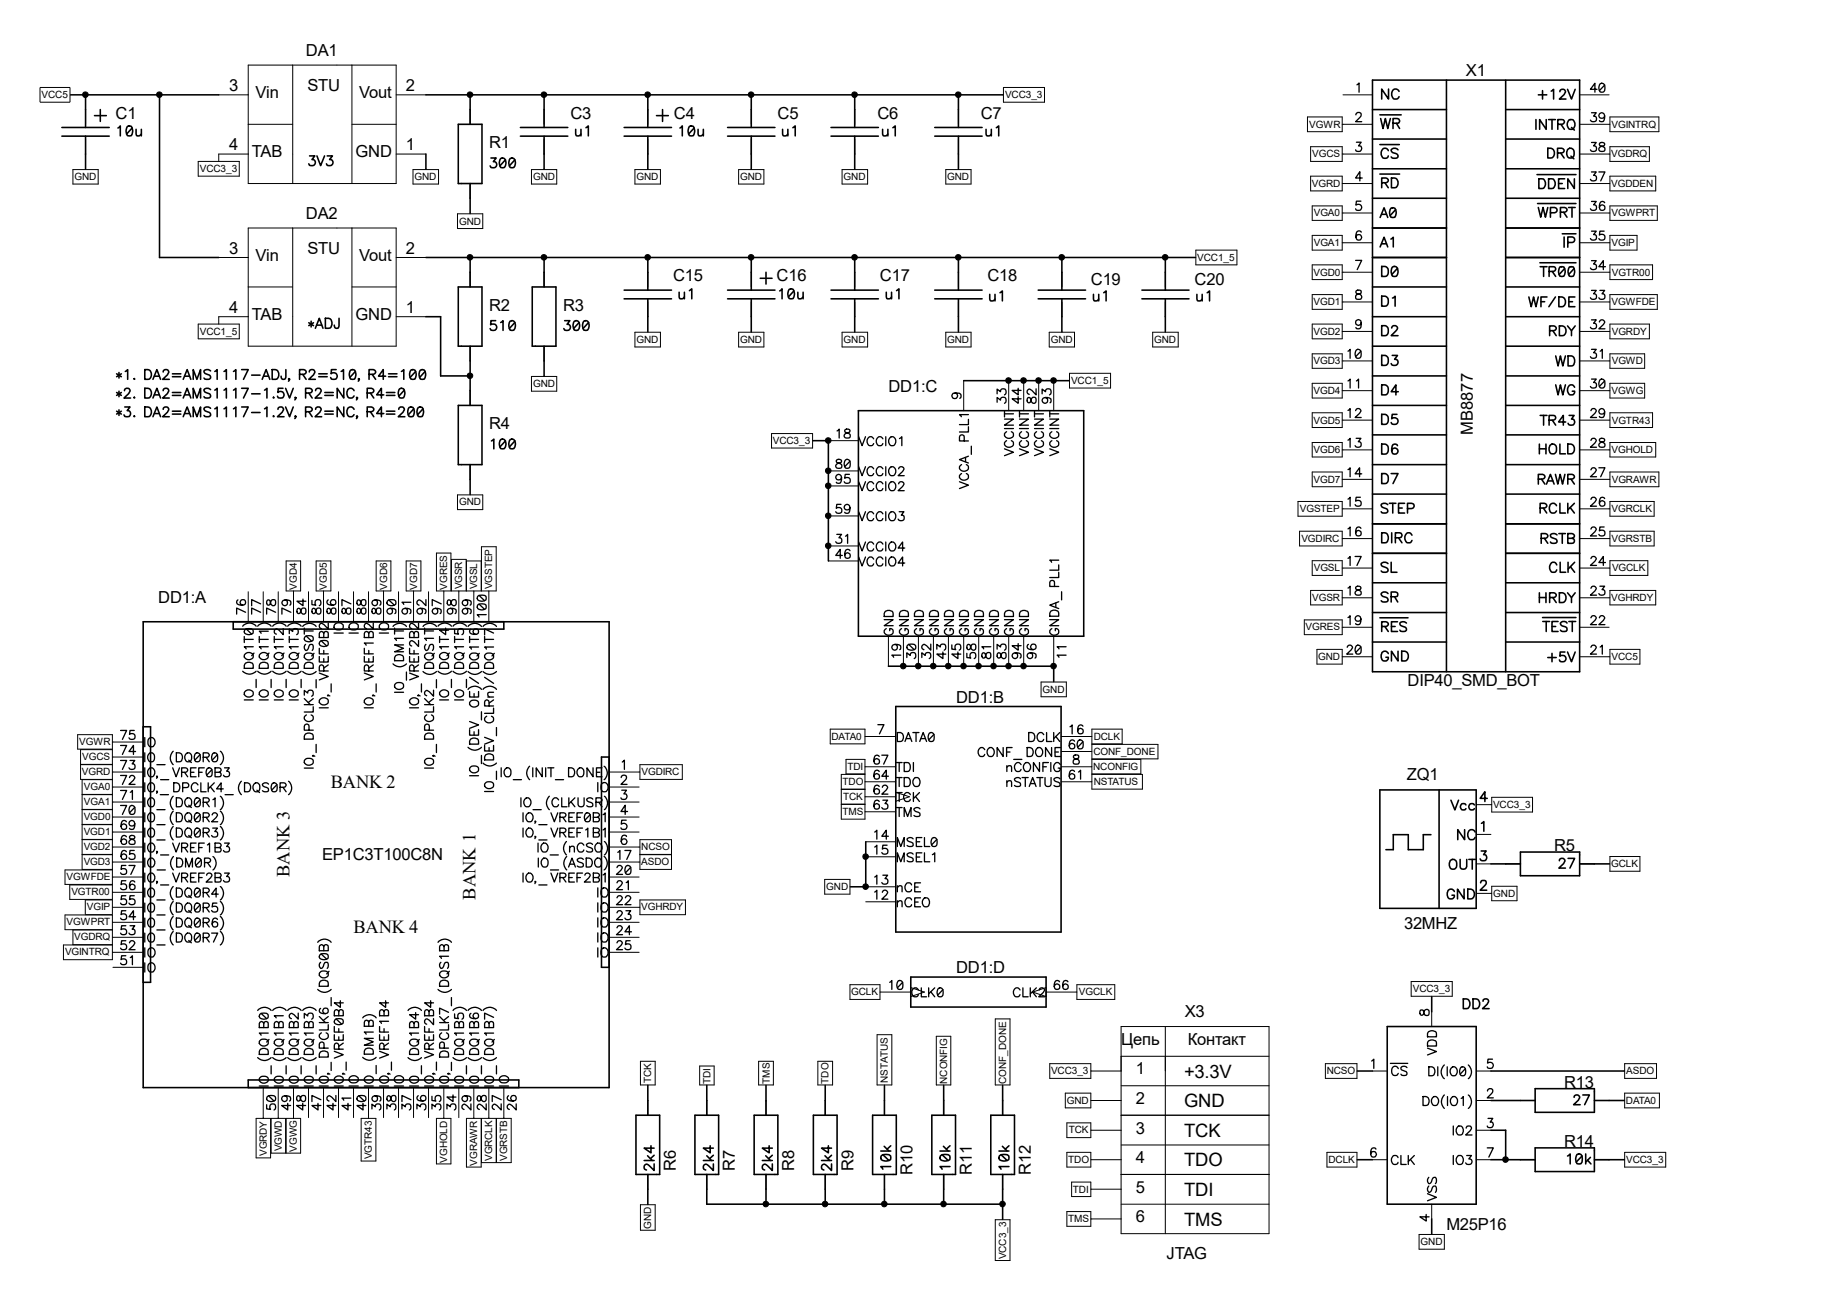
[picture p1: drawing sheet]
<svg xmlns="http://www.w3.org/2000/svg" width="297mm" height="210mm" viewBox="0 0 297 210" stroke-linecap="round" stroke-linejoin="round" font-family="sans-serif">
<defs><g id="words">
<g font-size="3">
<text x="53.2" y="126.8">BANK 2</text>
<text x="46.6" y="141.1" transform="rotate(-90 46.6 141.1)">BANK 3</text>
<text x="76.5" y="144.7" transform="rotate(-90 76.5 144.7)">BANK 1</text>
<text x="56.9" y="150">BANK 4</text>
<text x="190.4" y="173.3">+3.3V</text>
<text x="190.4" y="178.1">GND</text>
<text x="190.4" y="182.9">TCK</text>
<text x="190.4" y="187.6">TDO</text>
<text x="190.4" y="192.4">TDI</text>
<text x="190.4" y="197.1">TMS</text>
</g>
<g font-size="2.7">
<text x="49.2" y="9">DA1</text>
<text x="36.9" y="14.6">3</text>
<text x="41.1" y="15.8">Vin</text>
<text x="49.4" y="14.6">STU</text>
<text x="57.8" y="15.8">Vout</text>
<text x="65.3" y="14.6">2</text>
<text x="235.8" y="12.2">X1</text>
<text x="18.6" y="19.1">C1</text>
<text x="78.7" y="23.8">R1</text>
<text x="91.7" y="19.1">C3</text>
<text x="108.4" y="19.1">C4</text>
<text x="125.1" y="19.1">C5</text>
<text x="141.1" y="19.1">C6</text>
<text x="157.7" y="19.1">C7</text>
<text x="36.9" y="24.1">4</text>
<text x="40.5" y="25.3">TAB</text>
<text x="57.2" y="25.3">GND</text>
<text x="65.3" y="24.1">1</text>
<text x="49.2" y="35.2">DA2</text>
<text x="36.9" y="40.8">3</text>
<text x="41.1" y="42">Vin</text>
<text x="49.4" y="40.8">STU</text>
<text x="57.8" y="42">Vout</text>
<text x="65.3" y="40.8">2</text>
<text x="108.2" y="45.3">C15</text>
<text x="124.9" y="45.3">C16</text>
<text x="141.5" y="45.3">C17</text>
<text x="158.8" y="45.3">C18</text>
<text x="175.4" y="45.9">C19</text>
<text x="192.1" y="45.9">C20</text>
<text x="36.9" y="50.3">4</text>
<text x="40.5" y="51.5">TAB</text>
<text x="57.2" y="51.5">GND</text>
<text x="65.3" y="50.3">1</text>
<text x="78.7" y="50">R2</text>
<text x="90.6" y="50">R3</text>
<text x="142.9" y="63">DD1:C</text>
<text x="78.7" y="69.1">R4</text>
<text x="236.9" y="69.9" transform="rotate(-90 236.9 69.9)">MB8877</text>
<text x="25.4" y="97">DD1:A</text>
<text x="153.8" y="113">DD1:B</text>
<text x="226.4" y="110.4">DIP40_SMD_BOT</text>
<text x="226.3" y="125.5">ZQ1</text>
<text x="249.9" y="136.9">R5</text>
<text x="51.8" y="138.3">EP1C3T100C8N</text>
<text x="225.8" y="149.4">32MHZ</text>
<text x="153.8" y="156.5">DD1:D</text>
<text x="190.5" y="163.6">X3</text>
<text x="180.3" y="168.1">Цепь</text>
<text x="182.7" y="172.8">1</text>
<text x="191" y="168.1">Контакт</text>
<text x="182.7" y="177.6">2</text>
<text x="251.5" y="174.9">R13</text>
<text x="182.7" y="182.3">3</text>
<text x="251.5" y="184.4">R14</text>
<text x="108.7" y="188.3" transform="rotate(-90 108.7 188.3)">R6</text>
<text x="118.2" y="188.3" transform="rotate(-90 118.2 188.3)">R7</text>
<text x="127.7" y="188.3" transform="rotate(-90 127.7 188.3)">R8</text>
<text x="137.2" y="188.3" transform="rotate(-90 137.2 188.3)">R9</text>
<text x="146.8" y="189" transform="rotate(-90 146.8 189)">R10</text>
<text x="156.3" y="189" transform="rotate(-90 156.3 189)">R11</text>
<text x="165.8" y="189" transform="rotate(-90 165.8 189)">R12</text>
<text x="182.7" y="191.9">5</text>
<text x="182.7" y="187.1">4</text>
<text x="182.7" y="196.6">6</text>
<text x="232.6" y="197.8">M25P16</text>
<text x="187.6" y="202.5">JTAG</text>
</g>
<g font-size="1.6">
<text x="6.7" y="15.8">VCC5</text>
<text x="161.6" y="15.8">VCC3_3</text>
<text x="210.6" y="20.5">VGWR</text>
<text x="259.2" y="20.5">VGINTRQ</text>
<text x="12" y="29">GND</text>
<text x="32.1" y="27.7">VCC3_3</text>
<text x="66.7" y="29">GND</text>
<text x="85.7" y="29">GND</text>
<text x="102.4" y="29">GND</text>
<text x="119" y="29">GND</text>
<text x="135.7" y="29">GND</text>
<text x="152.3" y="29">GND</text>
<text x="211" y="25.3">VGCS</text>
<text x="259.1" y="25.3">VGDRQ</text>
<text x="211" y="30">VGRD</text>
<text x="211.3" y="34.8">VGA0</text>
<text x="259.1" y="30">VGDDEN</text>
<text x="259.2" y="34.8">VGWPRT</text>
<text x="73.8" y="36.1">GND</text>
<text x="192.5" y="41.9">VCC1_5</text>
<text x="211.3" y="39.6">VGA1</text>
<text x="259.2" y="39.6">VGIP</text>
<text x="211.2" y="44.3">VGD0</text>
<text x="259.2" y="44.3">VGTR00</text>
<text x="32.1" y="53.9">VCC1_5</text>
<text x="211.2" y="53.8">VGD2</text>
<text x="211.2" y="49.1">VGD1</text>
<text x="259.2" y="49.1">VGWFDE</text>
<text x="259.2" y="53.8">VGRDY</text>
<text x="102.4" y="55.1">GND</text>
<text x="119" y="55.1">GND</text>
<text x="135.7" y="55.1">GND</text>
<text x="152.3" y="55.1">GND</text>
<text x="169" y="55.1">GND</text>
<text x="185.6" y="55.1">GND</text>
<text x="211.2" y="58.6">VGD3</text>
<text x="259.2" y="58.6">VGWD</text>
<text x="85.7" y="62.3">GND</text>
<text x="172.3" y="61.7">VCC1_5</text>
<text x="211.2" y="63.3">VGD4</text>
<text x="259.2" y="63.3">VGWG</text>
<text x="124.3" y="71.4">VCC3_3</text>
<text x="211.2" y="68.1">VGD5</text>
<text x="259.2" y="68.1">VGTR43</text>
<text x="211.2" y="72.9">VGD6</text>
<text x="211.2" y="77.6">VGD7</text>
<text x="259.2" y="72.9">VGHOLD</text>
<text x="259.2" y="77.6">VGRAWR</text>
<text x="73.8" y="81.3">GND</text>
<text x="209" y="82.4">VGSTEP</text>
<text x="259.2" y="82.4">VGRCLK</text>
<text x="209.3" y="87.1">VGDIRC</text>
<text x="259.2" y="87.1">VGRSTB</text>
<text x="47.8" y="94.8" transform="rotate(-90 47.8 94.8)">VGD4</text>
<text x="52.6" y="94.8" transform="rotate(-90 52.6 94.8)">VGD5</text>
<text x="62.3" y="94.8" transform="rotate(-90 62.3 94.8)">VGD6</text>
<text x="67.1" y="94.8" transform="rotate(-90 67.1 94.8)">VGD7</text>
<text x="71.9" y="94.8" transform="rotate(-90 71.9 94.8)">VGRES</text>
<text x="74.3" y="94.8" transform="rotate(-90 74.3 94.8)">VGSR</text>
<text x="76.8" y="94.8" transform="rotate(-90 76.8 94.8)">VGSL</text>
<text x="79.2" y="94.8" transform="rotate(-90 79.2 94.8)">VGSTEP</text>
<text x="211.3" y="91.9">VGSL</text>
<text x="259.2" y="91.9">VGCLK</text>
<text x="210" y="101.4">VGRES</text>
<text x="211" y="96.7">VGSR</text>
<text x="259.1" y="96.7">VGHRDY</text>
<text x="212" y="106.2">GND</text>
<text x="259.2" y="106.2">VCC5</text>
<text x="167.7" y="111.4">GND</text>
<text x="12.7" y="119.9">VGWR</text>
<text x="133.7" y="119">DATA0</text>
<text x="175.9" y="119">DCLK</text>
<text x="13.2" y="124.7">VGRD</text>
<text x="13.2" y="122.3">VGCS</text>
<text x="103.2" y="124.7">VGDIRC</text>
<text x="136.3" y="123.8">TDI</text>
<text x="175.8" y="123.8">NCONFIG</text>
<text x="175.9" y="121.4">CONF_DONE</text>
<text x="13.5" y="131.9">VGD0</text>
<text x="13.5" y="127.1">VGA0</text>
<text x="13.5" y="129.5">VGA1</text>
<text x="135.5" y="131.1">TMS</text>
<text x="135.5" y="126.3">TDO</text>
<text x="135.6" y="128.7">TCK</text>
<text x="175.9" y="126.3">NSTATUS</text>
<text x="240.1" y="130">VCC3_3</text>
<text x="13.5" y="134.4">VGD1</text>
<text x="13.5" y="136.8">VGD2</text>
<text x="103.1" y="136.8">NCSO</text>
<text x="10.7" y="141.6">VGWFDE</text>
<text x="13.5" y="139.2">VGD3</text>
<text x="103.1" y="139.2">ASDO</text>
<text x="132.9" y="143.2">GND</text>
<text x="259.1" y="139.5">GCLK</text>
<text x="10.7" y="148.9">VGWPRT</text>
<text x="11.5" y="144">VGTR00</text>
<text x="14" y="146.4">VGIP</text>
<text x="103.1" y="146.4">VGHRDY</text>
<text x="240.2" y="144.2">GND</text>
<text x="10.5" y="153.7">VGINTRQ</text>
<text x="11.9" y="151.3">VGDRQ</text>
<text x="136.9" y="160.1">GCLK</text>
<text x="173.5" y="160.1">VGCLK</text>
<text x="227.2" y="159.6">VCC3_3</text>
<text x="169" y="172.8">VCC3_3</text>
<text x="213.4" y="172.8">NCSO</text>
<text x="261.5" y="172.8">ASDO</text>
<text x="104.7" y="174.2" transform="rotate(-90 104.7 174.2)">TCK</text>
<text x="114.3" y="174.3" transform="rotate(-90 114.3 174.3)">TDI</text>
<text x="123.8" y="174.3" transform="rotate(-90 123.8 174.3)">TMS</text>
<text x="133.3" y="174.3" transform="rotate(-90 133.3 174.3)">TDO</text>
<text x="142.8" y="174.2" transform="rotate(-90 142.8 174.2)">NSTATUS</text>
<text x="152.3" y="174.3" transform="rotate(-90 152.3 174.3)">NCONFIG</text>
<text x="161.8" y="174.3" transform="rotate(-90 161.8 174.3)">CONF_DONE</text>
<text x="171.6" y="177.6">GND</text>
<text x="261.5" y="177.6">DATA0</text>
<text x="42.9" y="185.9" transform="rotate(-90 42.9 185.9)">VGRDY</text>
<text x="45.3" y="185.2" transform="rotate(-90 45.3 185.2)">VGWD</text>
<text x="47.8" y="185.2" transform="rotate(-90 47.8 185.2)">VGWG</text>
<text x="171.9" y="182.3">TCK</text>
<text x="59.8" y="186.5" transform="rotate(-90 59.8 186.5)">VGTR43</text>
<text x="71.9" y="187" transform="rotate(-90 71.9 187)">VGHOLD</text>
<text x="76.8" y="187.5" transform="rotate(-90 76.8 187.5)">VGRAWR</text>
<text x="79.2" y="186.7" transform="rotate(-90 79.2 186.7)">VGRCLK</text>
<text x="81.6" y="186.7" transform="rotate(-90 81.6 186.7)">VGRSTB</text>
<text x="171.8" y="187">TDO</text>
<text x="172.6" y="191.8">TDI</text>
<text x="213.7" y="187">DCLK</text>
<text x="261.5" y="187">VCC3_3</text>
<text x="104.7" y="197.6" transform="rotate(-90 104.7 197.6)">GND</text>
<text x="171.8" y="196.6">TMS</text>
<text x="161.8" y="202.5" transform="rotate(-90 161.8 202.5)">VCC3_3</text>
<text x="228.5" y="200.3">GND</text>
</g>
</g></defs>
<g fill="none" stroke="#000" stroke-width=".16">
<path d="M6.4 14.1h4.9v2.3h-4.9zM11.3 15.3h.1M13.8 17.6v2.4M35.2 15.3h4.7M39.9 10.5h23.8v19h-23.8zM39.9 20h7.2M47.1 10.5v19M56.6 20h7.1M56.6 10.5v19M63.7 15.3h4.8M75.6 17.6v2.4M87.5 17.6v2.4"/>
<path d="M104.2 17.6v2.4M120.8 17.6v2.4M137.5 17.6v2.4M154.1 17.6v2.4M161.2 15.3h.2M161.4 14.1h6.6v2.3h-6.6zM210.3 18.8h5.6v2.4h-5.6zM215.9 20h4.8M216 15.3h4.7M254 15.3h4.8M254 20h4.9M258.9 18.8h7.9v2.4h-7.9z"/>
<path d="M11.7 27.3h4.1v2.3h-4.1zM13.8 22.4v2.4M13.8 27.1v.2M31.9 26h6.6v2.3h-6.6zM39.9 24.8h-4.7v1.2M39.9 36.7h23.8v19h-23.8zM47.1 36.7v19M56.6 36.7v19M63.7 24.8h4.8M66.4 27.3h4.1v2.3h-4.1zM68.5 27.1v.2M73.6 34.4h4v2.4h-4z"/>
<path d="M75.6 29.5v2.4M75.6 34.3v.1M85.5 27.3h4v2.3h-4zM87.5 22.4v2.4M87.5 27.1v.2M102.1 27.3h4.1v2.3h-4.1zM104.2 22.4v2.4M104.2 27.1v.2M118.8 27.3h4.1v2.3h-4.1zM120.8 22.4v2.4M120.8 27.1v.2M135.4 27.3h4.1v2.3h-4.1z"/>
<path d="M137.5 22.4v2.4M137.5 27.1v.2M152.1 27.3h4.1v2.3h-4.1zM154.1 22.4v2.4M154.1 27.1v.2M210.8 23.6h5.1v2.4h-5.1zM210.8 28.3h5.1v2.4h-5.1zM211 33.1h4.9v2.3h-4.9zM211 37.9h4.9v2.3h-4.9zM215.9 39h4.8M215.9 29.5h4.8M215.9 24.8h4.8"/>
<path d="M215.9 34.3h4.8M254 39h4.9M254 29.5h4.9M254 24.8h4.9M254 34.3h4.9M258.9 37.9h4.4v2.3h-4.4zM258.9 28.3h7.4v2.4h-7.4zM258.9 23.6h6.4v2.4h-6.4zM258.9 33.1h7.6v2.3h-7.6zM31.9 52.1h6.6v2.4h-6.6zM35.2 41.4h4.7M39.9 50.9h-4.7v1.2"/>
<path d="M39.9 46.2h7.2M56.6 46.2h7.1M63.7 41.4h4.8M63.7 50.9h4.8M75.6 43.8v2.4M75.6 55.7v2.4M87.5 43.8v2.4M87.5 55.7v2.4M102.1 53.4h4.1v2.4h-4.1zM104.2 43.8v2.4M104.2 48.6v2.3M104.2 53.3v.1"/>
<path d="M118.8 53.4h4.1v2.4h-4.1zM120.8 43.8v2.4M120.8 48.6v2.3M120.8 53.3v.1M135.4 53.4h4.1v2.4h-4.1zM137.5 43.8v2.4M137.5 48.6v2.3M137.5 53.3v.1M152.1 53.4h4.1v2.4h-4.1zM154.1 43.8v2.4M154.1 48.6v2.3M154.1 53.3v.1"/>
<path d="M168.7 53.4h4.1v2.4h-4.1zM170.8 43.8v2.4M170.8 48.6v2.3M170.8 53.3v.1M185.4 53.4h4.1v2.4h-4.1zM187.4 43.8v2.4M187.4 48.6v2.3M187.4 53.3v.1M192.2 41.4h.1M192.3 40.2h6.6v2.4h-6.6zM211 52.1h4.9v2.4h-4.9zM211 42.6h4.9v2.4h-4.9z"/>
<path d="M211 47.4h4.9v2.4h-4.9zM211 56.9h4.9v2.3h-4.9zM215.9 58.1h4.8M215.9 53.3h4.8M215.9 43.8h4.8M215.9 48.6h4.8M254 58.1h4.9M254 53.3h4.9M254 43.8h4.9M254 48.6h4.9M258.9 52.1h6.4v2.4h-6.4zM258.9 56.9h5.6v2.3h-5.6z"/>
<path d="M258.9 42.6h6.9v2.4h-6.9zM258.9 47.4h7.6v2.4h-7.6zM73.6 79.6h4v2.4h-4zM75.6 62.8v2.4M75.6 74.7v2.4M75.6 79.5v.1M85.5 60.6h4v2.3h-4zM87.5 60.5v.1M124.1 69.7h6.6v2.4h-6.6zM130.7 70.9h.1M133.2 70.9h4.8M133.2 75.7h4.8"/>
<path d="M133.2 78.2h4.8M155 61.2v4.9M162.2 61.2v4.9M164.6 61.2v4.9M167 61.2v4.9M169.5 61.2v4.9M171.9 61.2h.1M172 60h6.6v2.4h-6.6zM211 61.7h4.9v2.3h-4.9zM211 66.4h4.9v2.4h-4.9zM211 71.2h4.9v2.3h-4.9zM211 75.9h4.9v2.4h-4.9z"/>
<path d="M215.9 72.4h4.8M215.9 67.6h4.8M215.9 77.1h4.8M215.9 62.8h4.8M254 72.4h4.9M254 67.6h4.9M254 77.1h4.9M254 62.8h4.9M258.9 71.2h7.4v2.3h-7.4zM258.9 66.4h6.9v2.4h-6.9zM258.9 61.7h5.6v2.3h-5.6zM258.9 75.9h7.9v2.4h-7.9z"/>
<path d="M39.9 95.2v4.8M42.3 95.2v4.8M44.7 95.2v4.8M46 90.2h2.3v4.9h-2.3zM47.2 95.1v4.9M49.6 95.2v4.8M50.8 90.2h2.4v4.9h-2.4zM52 95.1v4.9M54.4 95.2v4.8M56.9 95.2v4.8M59.3 95.2v4.8M60.5 90.2h2.4v4.9h-2.4z"/>
<path d="M61.7 95.1v4.9M64.1 95.2v4.8M65.3 90.2h2.4v4.9h-2.4zM66.5 95.1v4.9M68.9 95.2v4.8M70.2 89h2.3v6.1h-2.3zM71.4 95.1v4.9M72.6 90h2.4v5.1h-2.4zM73.8 95.1v4.9M75 90.2h2.4v4.9h-2.4zM76.2 95.1v4.9M77.4 87.9h2.4v7.2h-2.4z"/>
<path d="M78.6 95.1v4.9M133.2 90.2h4.8M133.2 87.8h4.8M133.2 83h4.8M208.7 80.7h7.2v2.3h-7.2zM209 85.4h6.9v2.4h-6.9zM209.8 99.7h6.1v2.4h-6.1zM210.8 95h5.1v2.3h-5.1zM211 90.2h4.9v2.4h-4.9zM215.9 96.2h4.8M215.9 91.4h4.8M215.9 81.8h4.8"/>
<path d="M215.9 86.6h4.8M254 96.2h4.9M254 91.4h4.9M254 81.8h4.9M254 86.6h4.9M258.9 95h7.4v2.3h-7.4zM258.9 90.2h6.1v2.4h-6.1zM258.9 80.7h7.1v2.3h-7.1zM258.9 85.4h7.1v2.4h-7.1zM12.5 118.2h5.6v2.3h-5.6zM18.1 119.4h4.9M133.5 117.3h5.6v2.3h-5.6z"/>
<path d="M139.1 118.5h5M142.9 102.3v4.9M145.3 102.3v4.9M147.7 102.3v4.9M150.1 102.3v4.9M152.5 102.3v4.9M155 102.3v4.9M157.4 102.3v4.9M159.8 102.3v4.9M162.2 102.3v4.9M164.6 102.3v4.9M167.4 109.7h4.1v2.4h-4.1z"/>
<path d="M169.5 102.3v4.9M169.5 109.6v.1M170.6 118.5h5M175.6 117.3h4.9v2.3h-4.9zM175.6 119.7h10.6v2.4h-10.6zM211.8 104.5h4.1v2.3h-4.1zM215.9 105.6h4.8M215.9 100.9h4.8M254 105.6h4.9M254 100.9h4.8M258.9 104.5h4.8v2.3h-4.8zM10.5 139.9h7.6v2.4h-7.6z"/>
<path d="M13 120.6h5.1v2.4h-5.1zM13 123h5.1v2.4h-5.1zM13.2 125.4h4.9v2.4h-4.9zM13.2 127.8h4.9v2.4h-4.9zM13.2 130.2h4.9v2.4h-4.9zM13.2 132.6h4.9v2.4h-4.9zM13.2 135.1h4.9v2.3h-4.9zM13.2 137.5h4.9v2.3h-4.9zM18.1 138.7h4.9M18.1 131.4h4.9M18.1 133.8h4.9M18.1 124.2h4.9"/>
<path d="M18.1 126.6h4.9M18.1 129h4.9M18.1 136.2h4.9M18.1 121.8h4.9M98 138.7h4.9M98 131.4h4.8M98 133.8h4.8M98 124.2h4.9M98 126.6h4.8M98 129h4.8M98 136.2h4.9M102.9 137.5h5.1v2.3h-5.1z"/>
<path d="M102.9 123h6.8v2.4h-6.8zM102.9 135.1h5.1v2.3h-5.1zM135.3 124.6h3.8v2.3h-3.8zM135.3 127h3.8v2.3h-3.8zM135.3 129.4h3.8v2.4h-3.8zM136.1 122.1h3v2.4h-3zM139.1 130.6h5M139.1 125.7h5M139.1 123.3h5M139.1 128.2h5M139.2 137.8h4.9M139.2 135.4h4.9"/>
<path d="M144.1 127.4l2.2 .8-2.2 .7zM170.6 125.7h5M170.6 123.3h5M170.6 120.9h5M175.6 124.6h8.1v2.3h-8.1zM175.6 122.1h7.9v2.4h-7.9zM237.4 129.4h2.5M237.4 139h2.4M237.4 134.2h2.4M239.9 128.2h6.6v2.4h-6.6zM242.1 139h2.4M254 139h2.4"/>
<path d="M258.8 139h.1M258.9 137.8h4.8v2.3h-4.8zM10.2 152h7.9v2.4h-7.9zM10.5 147.2h7.6v2.3h-7.6zM11.2 142.3h6.9v2.4h-6.9zM11.7 149.6h6.4v2.3h-6.4zM13.7 144.8h4.4v2.3h-4.4zM18.1 145.9h4.9M18.1 153.2h4.9M18.1 148.4h4.9M18.1 141.1h4.9M18.1 143.5h4.9"/>
<path d="M18.1 150.8h4.9M18.2 155.6h4.8M98 145.9h4.9M98 153.2h4.8M98 148.4h4.8M98 141.1h4.8M98 143.5h4.8M98 150.8h4.8M102.9 144.8h7.3v2.3h-7.3zM132.6 141.4h4.1v2.4h-4.1zM136.7 158.4h4.8v2.4h-4.8zM136.7 142.6h.1"/>
<path d="M139.2 142.6h4.9M139.2 145h4.9M141.5 159.6h5M146.5 158.8l2.2 .8-2.2 .7zM166.1 159.6l2.1-.8v1.5zM168.2 159.6h5M173.2 158.4h6.1v2.4h-6.1zM226.9 157.9h6.7v2.3h-6.7zM237.4 143.7h2.5M239.9 142.6h4.1v2.3h-4.1zM41.2 179.9h2.3v6.3h-2.3zM42.3 174.9v5"/>
<path d="M43.6 179.9h2.3v5.6h-2.3zM44.7 174.9v5M46 179.9h2.3v5.6h-2.3zM47.2 174.9v5M49.6 174.9v4.9M52 174.9v4.9M54.4 174.9v4.9M56.9 174.9v4.9M58.1 179.9h2.4v6.8h-2.4zM59.3 174.9v5M61.7 174.9v4.9M64.1 174.9v4.9"/>
<path d="M66.5 174.9v4.9M68.9 174.9v4.9M70.2 179.9h2.3v7.3h-2.3zM71.4 174.9v5M73.8 174.9v4.9M75 179.9h2.4v7.8h-2.4zM76.2 174.9v5M77.4 179.9h2.4v7.1h-2.4zM78.6 174.9v5M79.8 179.9h2.4v7.1h-2.4zM81 174.9v5M103 170.7h2.4v3.8h-2.4z"/>
<path d="M104.2 174.5v.1M104.2 177v2.4M112.5 171.5h2.4v3h-2.4zM113.7 174.5v.1M113.7 177v2.4M122 170.7h2.4v3.8h-2.4zM123.2 174.5v.1M123.2 177v2.4M131.5 170.7h2.4v3.8h-2.4zM132.7 174.5v.1M132.7 177v2.4M141.1 166.4h2.3v8.1h-2.3z"/>
<path d="M142.2 174.5v.1M142.2 177v2.4M150.6 166.7h2.3v7.8h-2.3zM151.8 174.5v.1M151.8 177v2.4M160.1 163.9h2.3v10.6h-2.3zM161.2 174.5v.1M161.2 177v2.4M168.8 171.1h6.6v2.4h-6.6zM171.3 175.8h4.1v2.4h-4.1zM175.4 177h4.9M175.4 172.3h4.9"/>
<path d="M180.3 165.1h23.8v33.3h-23.8zM180.3 179.4h23.8M180.3 174.6h23.8M180.3 169.9h23.8M187.4 165.1v33.3M213.1 171.1h5.1v2.4h-5.1zM218.2 172.3h.2M220.7 172.3h2.4M230.3 160.2v.2M230.3 162.7v2.4M237.4 177h2.4M237.4 172.3h2.4"/>
<path d="M244.5 177h2.4M256.4 177h2.4M261.2 177h.1M261.2 172.3h.1M261.3 171.1h5.1v2.4h-5.1zM261.3 175.8h5.6v2.4h-5.6zM103 193.8h2.4v4.1h-2.4zM104.2 188.9v2.4M104.2 193.7v.1M113.7 188.9v2.4M123.2 188.9v2.4M132.7 188.9v2.4"/>
<path d="M142.2 188.9v2.4M151.8 188.9v2.4M160.1 196.2h2.3v6.5h-2.3zM161.2 188.9v2.4M161.2 196.1v.1M171.6 185.3h3.8v2.4h-3.8zM171.6 180.6h3.8v2.4h-3.8zM171.6 194.9h3.8v2.3h-3.8zM172.3 190.1h3.1v2.4h-3.1zM175.4 196.1h4.9M175.4 191.3h4.9M175.4 181.8h4.9"/>
<path d="M175.4 186.5h4.9M180.3 193.7h23.8M180.3 188.9h23.8M180.3 184.2h23.8M213.4 185.3h4.8v2.4h-4.8zM218.2 186.5h.2M220.7 186.5h2.4M228.2 198.6h4.1v2.3h-4.1zM230.3 193.7v2.4M230.3 198.4v.2M237.4 181.8h2.4M237.4 186.5h2.4"/>
<path d="M244.5 186.5h2.4M256.4 186.5h2.4M261.2 186.5h.1M261.3 185.3h6.6v2.4h-6.6z"/>
</g>
<g fill="#000" stroke="#000" stroke-width=".16">
<circle cx="13.7" cy="15.2" r=".45"/>
<circle cx="25.6" cy="15.2" r=".45"/>
<circle cx="75.6" cy="15.2" r=".45"/>
<circle cx="87.5" cy="15.2" r=".45"/>
<circle cx="104.2" cy="15.2" r=".45"/>
<circle cx="120.8" cy="15.2" r=".45"/>
<circle cx="137.4" cy="15.2" r=".45"/>
<circle cx="154.1" cy="15.2" r=".45"/>
<circle cx="75.6" cy="41.4" r=".45"/>
<circle cx="87.5" cy="41.4" r=".45"/>
<circle cx="104.2" cy="41.4" r=".45"/>
<circle cx="120.8" cy="41.4" r=".45"/>
<circle cx="137.4" cy="41.4" r=".45"/>
<circle cx="154.1" cy="41.4" r=".45"/>
<circle cx="170.7" cy="41.4" r=".45"/>
<circle cx="187.4" cy="41.4" r=".45"/>
<circle cx="75.6" cy="60.4" r=".45"/>
<circle cx="133.2" cy="75.7" r=".45"/>
<circle cx="133.2" cy="78.1" r=".45"/>
<circle cx="133.2" cy="70.9" r=".45"/>
<circle cx="162.2" cy="61.2" r=".45"/>
<circle cx="164.6" cy="61.2" r=".45"/>
<circle cx="167" cy="61.2" r=".45"/>
<circle cx="169.4" cy="61.2" r=".45"/>
<circle cx="133.2" cy="87.8" r=".45"/>
<circle cx="133.2" cy="83" r=".45"/>
<circle cx="145.3" cy="107.1" r=".45"/>
<circle cx="147.7" cy="107.1" r=".45"/>
<circle cx="150.1" cy="107.1" r=".45"/>
<circle cx="152.5" cy="107.1" r=".45"/>
<circle cx="155" cy="107.1" r=".45"/>
<circle cx="157.4" cy="107.1" r=".45"/>
<circle cx="159.8" cy="107.1" r=".45"/>
<circle cx="162.2" cy="107.1" r=".45"/>
<circle cx="164.6" cy="107.1" r=".45"/>
<circle cx="169.4" cy="107.1" r=".45"/>
<circle cx="139.2" cy="137.8" r=".45"/>
<circle cx="139.2" cy="142.6" r=".45"/>
<circle cx="123.2" cy="193.7" r=".45"/>
<circle cx="132.7" cy="193.7" r=".45"/>
<circle cx="142.2" cy="193.7" r=".45"/>
<circle cx="151.7" cy="193.7" r=".45"/>
<circle cx="161.2" cy="193.7" r=".45"/>
<circle cx="242.1" cy="186.5" r=".45"/>
</g>
<g fill="none" stroke="#000" stroke-width=".25">
<path d="M11.4 15.3h23.8M13.8 15.3v5.2M15.2 18.6h1.9M16.1 17.6v1.9M25.7 15.3v26.1h9.5M68.5 15.3h92.7M73.7 20h3.8v9.5h-3.8zM75.6 15.3v4.7M87.5 15.3v5.2M104.2 15.3v5.2M105.6 18.6h1.9M106.6 17.6v1.9"/>
<path d="M120.8 15.3v5.2M137.5 15.3v5.2M154.1 15.3v5.2M220.7 12.9h33.3v95.1h-33.3zM220.7 17.6h11.9M221.9 18.5h3.4M222 19.1l.4 1.6 .4-1.6 .4 1.6 .4-1.6M223.3 14.3v1.6l-1.1-1.6v1.6M224 19.8h1l.1-.3-.1-.4h-1v1.6M224.6 19.8l.5 .9M225 14.7a.61 .61 0 0 0-.7-.4 .61 .61 0 0 0-.5 .7v.3a.61 .61 0 0 0 .5 .6 .61 .61 0 0 0 .7-.3M232.6 12.9v95.1"/>
<path d="M242.1 12.9v95.1M242.1 17.6h11.9M247 19.2v1.6M247.4 15.3h1.4M248.1 14.6v1.3M248.7 19.2v1.6l-1.1-1.6v1.6M249 19.2h1.1M249.5 14.7l.4-.3v1.5M249.6 19.2v1.6M250.5 20h.7a.39 .39 0 0 0 .4-.3 .39 .39 0 0 0-.2-.4l-.9-.1v1.6M250.9 14.7v-.2a.52 .52 0 0 1 .7-.1l.2 .4-.3 .4-.7 .7h1M251 20l.6 .8"/>
<path d="M252.1 14.4l.6 1.5 .6-1.5M252.3 19.3a.78 .78 0 0 1 1 .3 .78 .78 0 0 1-.2 1 .59 .59 0 0 1-.7 .2 .59 .59 0 0 1-.3-.6v-.4zM9.9 21.9h7.7M9.9 20.5h7.7M13.8 21.9v5.2M19 20.6l.3-.4v1.7M20.5 20.3a.5 .5 0 0 1 .8 .3 1.38 1.38 0 0 1-.2 1.2 .58 .58 0 0 1-.7-.2 1.38 1.38 0 0 1 .1-1.3zM21.3 20.6l-.9 1M21.9 20.8l.1 1h.5l.2-.2M22.7 20.8v1.1M49.8 25.1h.8l-.4 .6a.51 .51 0 0 1 .5 .5 .51 .51 0 0 1-.7 .4h-.2l-.1-.3M51 25.1l.6 1.5 .6-1.5"/>
<path d="M52.6 25.1h.9l-.5 .6a.51 .51 0 0 1 .6 .5 .51 .51 0 0 1-.7 .4h-.3l-.1-.3M68.5 24.8v2.3M75.6 29.5v4.8M79 25.4h.8l-.5 .6a.51 .51 0 0 1 .6 .6 .51 .51 0 0 1-.7 .4l-.2-.1-.2-.2M80.5 25.5a.51 .51 0 0 1 .8 .2 .79 .79 0 0 1-.5 1.3l-.3-.1a1.32 1.32 0 0 1 0-1.4zM81.3 25.7l-.9 1M82 25.5a.51 .51 0 0 1 .8 .2 .79 .79 0 0 1-.5 1.3l-.3-.1a1.32 1.32 0 0 1 0-1.4zM82.8 25.7l-.9 1M83.7 21.9h7.6M83.7 20.5h7.6M87.5 21.9v5.2M92.6 20.8l.1 1a.58 .58 0 0 0 .7-.2"/>
<path d="M93.4 20.8v1.1M94.2 20.5l.4-.3v1.7M100.4 21.9h7.6M100.4 20.5h7.6M104.2 21.9v5.2M109.3 20.6l.4-.4v1.7M110.9 20.3a.5 .5 0 0 1 .7 .3 1.38 1.38 0 0 1-.1 1.2 .58 .58 0 0 1-.8-.2 1.38 1.38 0 0 1 .2-1.3zM111.6 20.6l-.9 1M112.3 20.8l.1 1h.5l.2-.2M113.1 20.8v1.1M117 21.9h7.6M117 20.5h7.6"/>
<path d="M120.8 21.9v5.2M125.9 20.8v1a.58 .58 0 0 0 .8-.2M126.7 20.8v1.1M127.5 20.5l.4-.3v1.7M133.6 21.9h7.7M133.6 20.5h7.7M137.5 21.9v5.2M141.9 20.8l.1 1a.58 .58 0 0 0 .8-.2M142.8 20.8v1.1M143.6 20.5l.4-.3v1.7M150.3 21.9h7.6M150.3 20.5h7.6"/>
<path d="M154.1 21.9v5.2M158.6 20.8l.1 1a.58 .58 0 0 0 .7-.2M159.4 20.8v1.1M160.2 20.5l.4-.3v1.7M220.7 36.7h11.9M220.7 31.9h11.9M220.7 22.4h11.9M220.7 27.1h11.9M221.9 23.3h3.1M221.9 28h3.2M222 39.7l.6-1.5 .6 1.5M222 35l.6-1.6 .6 1.6"/>
<path d="M222.2 29.4h.7a.43 .43 0 0 0 .4-.5l-.4-.3h-.7v1.6M222.2 39.2h.8M222.2 34.5h.8M222.7 29.4l.6 .8M223.3 24.2a.59 .59 0 0 0-.7-.4 .59 .59 0 0 0-.5 .7v.4a.59 .59 0 0 0 .5 .6 .59 .59 0 0 0 .7-.4M223.7 38.5l.4-.3v1.5M223.7 33.5a.51 .51 0 0 1 .8 .2 1.38 1.38 0 0 1-.2 1.2 .58 .58 0 0 1-.7-.2 1.28 1.28 0 0 1 .1-1.2zM223.8 28.6h.5a.82 .82 0 0 1 .6 .8 .82 .82 0 0 1-.6 .8h-.5zM224.5 33.7l-.9 1M224.8 24.1a.61 .61 0 0 0-.6-.3 .61 .61 0 0 0-.5 .4l.3 .4 .5 .1a.41 .41 0 0 1 .3 .3 .41 .41 0 0 1-.1 .4 .86 .86 0 0 1-1-.2M242.1 36.7h11.9M242.1 31.9h11.9"/>
<path d="M242.1 22.4h11.9M242.1 27.1h11.9M247.2 28.1h6.2M247.3 32.7h6.1M247.4 33.4l.4 1.5 .4-1.5 .3 1.5 .4-1.5M247.5 28.8h.5a.85 .85 0 0 1 .4 1.3l-.2 .2h-.7zM248.9 23.8h.5a.82 .82 0 0 1 .6 .8 .82 .82 0 0 1-.6 .8h-.5zM249 28.8h.6a.85 .85 0 0 1 .3 1.3l-.1 .2h-.8zM249.3 34.2h.7a.43 .43 0 0 0 .3-.7l-.3-.1h-.7v1.5M250.5 24.6h.7a.43 .43 0 0 0 .3-.5l-.3-.3h-.7v1.6M250.7 29.5h.5M251 34.1h.6a.43 .43 0 0 0 .4-.4l-.4-.3h-.6v1.5"/>
<path d="M251 24.6l.5 .8M251.2 37.6h2.2M251.5 34.1l.5 .8M251.5 38.1v1.7M251.6 28.8h-.9v1.5h.9M252.1 24.1a.59 .59 0 0 1 .7-.2 .59 .59 0 0 1 .4 .5 .69 .69 0 0 1-.2 .8 .69 .69 0 0 1-.7 .2 1.08 1.08 0 0 1-.2-1.3zM252.1 39h.8a.45 .45 0 0 0 .4-.4 .45 .45 0 0 0-.4-.5h-.8v1.7M252.3 33.4h1M252.6 25.1l.5 .4M252.7 20.5l.5 .4M252.8 33.4v1.5M253.2 28.8v1.5l-1.1-1.5v1.5"/>
<path d="M19.1 59.9v.9M20.2 59.7l.3-.2v1.5M23.3 59.5h.5a.82 .82 0 0 1 .6 .7 .82 .82 0 0 1-.6 .8h-.5zM26.2 59.8l.1-.2a.52 .52 0 0 1 .7-.1l.1 .4-.2 .4-.7 .7h1M33.9 59.7a.6 .6 0 0 0-1.1 .1l.1 .2 .7 .3a.41 .41 0 0 1 .3 .5 .73 .73 0 0 1-1.1 0M34.5 59.7l.4-.2v1.5M36 59.7l.4-.2v1.5M37.5 59.7l.4-.2v1.5M38.9 59.5h1l-.7 1.5M43.8 59.5h.5a.82 .82 0 0 1 .6 .7 .82 .82 0 0 1-.6 .8h-.5zM46 59.5v1.2l-.2 .3h-.3a.41 .41 0 0 1-.3-.5M49.7 51.9l.7 .5"/>
<path d="M49.7 59.8l.1-.2a.52 .52 0 0 1 .7-.1l.1 .4-.2 .4-.7 .7h1M50 51.7v.9M50.4 51.9l-.7 .5M50.7 52.8l.7-1.6 .5 1.6M51 52.3h.7M52.3 51.2a.89 .89 0 0 1 1 .5 .89 .89 0 0 1-.2 1.1h-.8zM54.1 59.5h-.8v.6a.56 .56 0 0 1 .8 0 .56 .56 0 0 1-.1 .9 .56 .56 0 0 1-.8-.3M54.5 51.2v1.2l-.1 .4h-.5l-.1-.5M54.9 59.7l.3-.2v1.5M56.4 59.5a.51 .51 0 0 1 .7 .2 1.38 1.38 0 0 1-.1 1.3 .58 .58 0 0 1-.7-.3 1.28 1.28 0 0 1 .1-1.2zM57.1 59.7l-.8 1M64.6 59.7l.3-.2v1.5"/>
<path d="M66.1 59.5a.51 .51 0 0 1 .7 .2 1.38 1.38 0 0 1-.1 1.3 .58 .58 0 0 1-.7-.3 1.28 1.28 0 0 1 .1-1.2zM66.8 59.7l-.8 1M67.6 59.5a.51 .51 0 0 1 .8 .2 1.38 1.38 0 0 1-.2 1.3 .58 .58 0 0 1-.7-.3 1.28 1.28 0 0 1 .1-1.2zM68.4 59.7l-.9 1M68.5 50.9h2.4v9.6h4.7M68.5 41.4h123.7M73.7 46.2h3.8v9.5h-3.8zM75.6 41.4v4.8M75.6 55.7v9.5M79.7 51.6h-.7l-.1 .7a.56 .56 0 0 1 .9-.1 .56 .56 0 0 1-.2 .9 .56 .56 0 0 1-.8-.3M80.5 51.9l.4-.3v1.5M82 51.7a.51 .51 0 0 1 .8 .2 .79 .79 0 0 1-.5 1.2h-.3a1.32 1.32 0 0 1 0-1.4z"/>
<path d="M82.8 51.9l-.9 .9M85.6 46.2h3.8v9.5h-3.8zM87.5 41.4v4.8M87.5 55.7v4.8M90.8 51.6h.9l-.5 .6a.51 .51 0 0 1 .5 .5 .51 .51 0 0 1-.6 .4h-.3l-.1-.3M92.4 51.7a.51 .51 0 0 1 .7 .2 .79 .79 0 0 1-.5 1.2h-.2a1.32 1.32 0 0 1 0-1.4zM93.1 51.9l-.9 .9M93.9 51.7a.51 .51 0 0 1 .8 .2 .79 .79 0 0 1-.6 1.2h-.2a1.32 1.32 0 0 1 0-1.4zM94.7 51.9l-.9 .9M100.4 48.1h7.6M100.4 46.7h7.6M104.2 41.4v5.3"/>
<path d="M104.2 48.1v5.2M109.2 47l.1 1a.58 .58 0 0 0 .8-.2M110.1 47v1.1M110.9 46.8l.4-.3v1.6M117 48.1h7.6M117 46.7h7.6M120.8 41.4v5.3M120.8 48.1v5.2M122.3 44.8h1.9M123.2 43.8v1.9M125.4 46.8l.4-.3v1.6M126.9 46.5a.5 .5 0 0 1 .8 .3 1.38 1.38 0 0 1-.1 1.2 .58 .58 0 0 1-.8-.2 1.38 1.38 0 0 1 .1-1.3z"/>
<path d="M127.7 46.8l-.9 1M128.3 47l.1 1h.5l.3-.2M129.2 47v1.1M133.6 48.1h7.7M133.6 46.7h7.7M137.5 41.4v5.3M137.5 48.1v5.2M142.5 47l.1 1a.58 .58 0 0 0 .8-.2M143.4 47v1.1M144.2 46.8l.4-.3v1.6M150.3 48.1h7.6M150.3 46.7h7.6"/>
<path d="M154.1 41.4v5.3M154.1 48.1v5.2M159.2 47.3l.1 1.1a.58 .58 0 0 0 .7-.3M160 47.3v1.1M160.8 47.1l.4-.3v1.6M167 48.1h7.6M167 46.7h7.6M170.8 41.4v5.3M170.8 48.1v5.2M175.9 47.3v1.1a.58 .58 0 0 0 .8-.3M176.7 47.3v1.1M177.5 47.1l.4-.3v1.6"/>
<path d="M183.6 48.1h7.6M183.6 46.7h7.6M187.4 41.4v5.3M187.4 48.1v5.2M192.5 47.3l.1 1.1a.58 .58 0 0 0 .7-.3M193.3 47.3v1.1M194.1 47.1l.4-.3v1.6M220.7 50.9h11.9M220.7 41.4h11.9M220.7 55.7h11.9M220.7 46.2h11.9M222.2 52.4h.6a.88 .88 0 0 1 .5 .8 .88 .88 0 0 1-.5 .8h-.6z"/>
<path d="M222.2 42.9h.6a.88 .88 0 0 1 .5 .8 .88 .88 0 0 1-.5 .8h-.6zM222.2 47.6h.6a.88 .88 0 0 1 .5 .8 .88 .88 0 0 1-.5 .8h-.6zM222.2 57.2h.6a.88 .88 0 0 1 .5 .8 .88 .88 0 0 1-.5 .8h-.6zM223.8 52.8l.1-.3a.53 .53 0 0 1 .8 .2v.3l-1 1h1.1M223.9 57.2h.8l-.4 .6a.46 .46 0 0 1 .5 .5 .6 .6 0 0 1-.5 .5 .6 .6 0 0 1-.6-.3M223.9 42.9a.55 .55 0 0 1 .8 .3 1.31 1.31 0 0 1-.1 1.2 .58 .58 0 0 1-.8-.2 1.38 1.38 0 0 1 .1-1.3zM223.9 47.9l.5-.3v1.6M224.7 43.2l-.9 1M242.1 50.9h11.9M242.1 41.4h11.9M242.1 55.7h11.9M242.1 46.2h11.9"/>
<path d="M245.9 47.8l.4 1.5 .3-1.5 .4 1.5 .4-1.5M247.6 42.3h5.8M247.7 42.9h1.1M247.8 48.5h.6M248.2 42.9v1.6M248.8 47.8h-1v1.5M249.1 43.7h.7a.39 .39 0 0 0 .4-.3 .39 .39 0 0 0-.2-.5h-.9v1.6M249.2 53.2h.7a.43 .43 0 0 0 .4-.5l-.4-.3h-.7v1.6M249.6 43.7l.6 .8M249.7 53.2l.6 .8M250.1 47.8l-1 1.5M250.2 57.2l.4 1.7 .4-1.7 .3 1.7 .5-1.7"/>
<path d="M250.7 47.8h.5a.82 .82 0 0 1 .6 .7 .82 .82 0 0 1-.6 .8h-.5zM250.8 52.4h.5a.82 .82 0 0 1 .6 .8 .82 .82 0 0 1-.6 .8h-.5zM250.9 42.9a.58 .58 0 0 1 .7 .3 1.38 1.38 0 0 1-.1 1.2 .58 .58 0 0 1-.8-.2 1.38 1.38 0 0 1 .2-1.3zM251.6 43.2l-.9 1M252.1 52.4l.6 .8v.8M252.2 57.2h.5a.88 .88 0 0 1 .6 .9 .88 .88 0 0 1-.6 .8h-.5zM252.3 48.5h.6M252.4 42.9a.58 .58 0 0 1 .8 .3 1.38 1.38 0 0 1-.2 1.2 .58 .58 0 0 1-.7-.2 1.38 1.38 0 0 1 .1-1.3zM253.2 43.2l-.9 1M253.3 47.8h-1v1.5h1M253.3 52.4l-.6 .8M18.8 60.1l.7 .5"/>
<path d="M18.8 63.1l.7 .5M18.8 66.1l.7 .5M19.1 62.9v.9M19.1 65.9v.9M19.5 60.1l-.7 .5M19.5 63.1l-.7 .5M19.5 66.1l-.7 .5M20 62.8l.1-.2a.52 .52 0 0 1 .7-.1l.1 .4-.2 .4-.8 .7h1.1M20.1 65.5h.8l-.5 .6a.51 .51 0 0 1 .6 .5 .51 .51 0 0 1-.7 .4h-.2l-.2-.3M21.6 60.9l.1 .1h-.1zM21.6 63.9l.1 .1h-.1zM21.6 66.9l.1 .1h-.1z"/>
<path d="M23.3 62.5h.5a.82 .82 0 0 1 .6 .7 .82 .82 0 0 1-.6 .8h-.5zM23.3 65.5h.5a.82 .82 0 0 1 .6 .7 .82 .82 0 0 1-.6 .8h-.5zM24.6 61l.6-1.5 .6 1.5M24.6 64l.6-1.5 .6 1.5M24.6 67l.6-1.5 .6 1.5M24.8 60.5h.8M24.8 63.5h.8M24.8 66.5h.8M26.2 62.8l.1-.2a.52 .52 0 0 1 .7-.1l.1 .4-.2 .4-.7 .7h1M26.2 65.8l.1-.2a.52 .52 0 0 1 .7-.1l.1 .4-.2 .4-.7 .7h1M27.7 60.1h1.4M27.7 60.6h1.4"/>
<path d="M27.7 63.1h1.4M27.7 63.6h1.4M27.7 66.1h1.4M27.7 66.6h1.4M29.5 61l.6-1.5 .6 1.5M29.5 64l.6-1.5 .6 1.5M29.5 67l.6-1.5 .6 1.5M29.7 60.5h.8M29.7 63.5h.8M29.7 66.5h.8M31.1 61v-1.5l.6 1.5 .6-1.5v1.5M31.1 64v-1.5l.6 1.5 .6-1.5v1.5"/>
<path d="M31.1 67v-1.5l.6 1.5 .6-1.5v1.5M33.9 62.7a.6 .6 0 0 0-1.1 .1l.1 .2 .7 .3a.41 .41 0 0 1 .3 .5 .73 .73 0 0 1-1.1 0M33.9 65.7a.6 .6 0 0 0-1.1 .1l.1 .3 .7 .2a.41 .41 0 0 1 .3 .5 .73 .73 0 0 1-1.1 0M34.5 62.8l.4-.3v1.5M34.5 65.8l.4-.3v1.5M36 62.8l.4-.3v1.5M36 65.8l.4-.3v1.5M37.5 62.8l.4-.3v1.5M37.5 65.8l.4-.3v1.5M38.9 62.5h1l-.7 1.5M38.9 65.5h1l-.7 1.5M40.5 60.3h1.3"/>
<path d="M40.5 63.3h1.3M40.5 66.4h1.3M42.2 61l.6-1.5 .6 1.5M42.4 60.5h.8M42.5 62.8l.4-.3v1.5M42.5 65.8l.4-.3v1.5M44 63.9l.1 .1h-.1zM44 66.9l.1 .1h-.1zM44.7 65.8v-.2a.52 .52 0 0 1 .8-.1l.1 .4-.2 .4-.8 .7h1.1M45.5 62.5h-.8v.6a.56 .56 0 0 1 .8 0 .56 .56 0 0 1-.1 .9 .56 .56 0 0 1-.8-.3M45.9 62.5l.7 1.5 .6-1.5M45.9 65.5l.7 1.5 .6-1.5"/>
<path d="M46.6 61h-.2l.1-.1 .1 .1-.2 .3M47.6 64h-.2l.1-.1 .1 .1-.2 .3M47.6 67h-.2l.1-.1 .1 .1-.2 .3M48.2 60.2h.7a.43 .43 0 0 0 .3-.5l-.3-.2h-.7v1.5M48.7 60.2l.5 .8M49.1 63.2h.7a.43 .43 0 0 0 .4-.4l-.4-.3h-.7v1.5M49.1 66.2h.7a.43 .43 0 0 0 .4-.4l-.4-.3h-.7v1.5M49.7 63.2l.5 .8M49.7 66.2l.5 .8M50.8 62.8v-.2a.52 .52 0 0 1 .7-.1l.1 .4-.2 .4-.7 .7h1M50.8 65.8v-.2a.52 .52 0 0 1 .7-.1l.1 .4-.2 .4-.7 .7h1M51.3 60.1h1.3"/>
<path d="M51.3 60.6h1.3M52.2 63.1h1.4M52.2 63.6h1.4M52.2 66.1h1.4M52.2 66.6h1.4M55.3 62.5v1.5l-1.1-1.5v1.5M55.3 65.5v1.5l-1.1-1.5v1.5M56.9 62.8a.59 .59 0 0 0-.6-.3 .59 .59 0 0 0-.5 .5 .69 .69 0 0 0 .1 .8 .69 .69 0 0 0 .8 .2l.2-.3M56.9 65.8a.59 .59 0 0 0-.6-.3 .59 .59 0 0 0-.5 .6 .69 .69 0 0 0 .1 .7 .69 .69 0 0 0 .8 .2l.2-.3M57.5 64h-.2l.1-.1 .1 .1-.2 .3M57.5 67h-.2l.1-.1 .1 .1-.2 .3M57.8 61h-.2l.1-.1 .1 .1-.2 .3"/>
<path d="M59.1 63.2h.6a.43 .43 0 0 0 .4-.4l-.4-.3h-.6v1.5M59.1 66.2h.6a.43 .43 0 0 0 .4-.4l-.4-.3h-.6v1.5M59.4 60.2h.6a.43 .43 0 0 0 .4-.5l-.4-.2h-.6v1.5M59.6 63.2l.5 .8M59.6 66.2l.5 .8M59.9 60.2l.5 .8M61.7 63.5h-1.1l.7-1v1.5M61.7 66.5h-1.1l.7-1v1.5M62 60.5h-1.1l.7-1v1.5M62.1 63.1h1.4M62.1 63.6h1.4M62.1 66.1h1.4"/>
<path d="M62.1 66.6h1.4M62.5 60.1h1.3M62.5 60.6h1.3M64.1 65.8l.1-.2a.52 .52 0 0 1 .7-.1l.1 .4-.2 .4-.7 .7h1M64.3 62.5a.51 .51 0 0 1 .7 .3 1.38 1.38 0 0 1-.1 1.2 .58 .58 0 0 1-.8-.3 1.28 1.28 0 0 1 .2-1.2zM65 62.8l-.9 .9M65.8 65.5a.51 .51 0 0 1 .7 .3 1.38 1.38 0 0 1-.1 1.2 .58 .58 0 0 1-.7-.3 1.28 1.28 0 0 1 .1-1.2zM66.5 65.8l-.8 .9M67.3 65.5a.51 .51 0 0 1 .7 .3 1.38 1.38 0 0 1-.1 1.2 .58 .58 0 0 1-.8-.3 1.28 1.28 0 0 1 .2-1.2zM68 65.8l-.9 .9M73.7 65.2h3.8v9.5h-3.8zM75.6 74.7v4.8"/>
<path d="M79 70.9l.4-.3v1.6M80.5 70.7a.51 .51 0 0 1 .8 .2 .79 .79 0 0 1-.5 1.3h-.3a1.32 1.32 0 0 1 0-1.5zM81.3 70.9l-.9 1M82 70.7a.51 .51 0 0 1 .8 .2 .79 .79 0 0 1-.5 1.3h-.3a1.32 1.32 0 0 1 0-1.5zM82.8 70.9l-.9 1M130.8 70.9h2.4v19.3M138 66.1h36.3v36.2h-36.3zM155 61.2h16.9M220.7 60.5h11.9M220.7 74.7h11.9M220.7 65.2h11.9M220.7 79.5h11.9"/>
<path d="M220.7 69.9h11.9M222.2 66.6h.6a.88 .88 0 0 1 .5 .9 .88 .88 0 0 1-.5 .8h-.6zM222.2 76.2h.6a.88 .88 0 0 1 .5 .8 .88 .88 0 0 1-.5 .8h-.6zM222.2 71.4h.6a.88 .88 0 0 1 .5 .8 .88 .88 0 0 1-.5 .8h-.6zM222.2 61.9h.6a.88 .88 0 0 1 .5 .8 .88 .88 0 0 1-.5 .8h-.6zM223.7 76.2h1.1l-.8 1.6M224.7 66.6h-.8l-.1 .8a.58 .58 0 0 1 .9 0 .58 .58 0 0 1-.1 .8 .58 .58 0 0 1-.9-.2M224.7 71.7a.46 .46 0 0 0-.4-.3 .46 .46 0 0 0-.4 .3 1.26 1.26 0 0 0 .1 1.3 .51 .51 0 0 0 .8-.2 .51 .51 0 0 0-.3-.7 .51 .51 0 0 0-.7 .4M224.9 63h-1.2l.8-1.1v1.6M242.1 60.5h11.9M242.1 74.7h11.9M242.1 65.2h11.9"/>
<path d="M242.1 79.5h11.9M242.1 69.9h11.9M247.4 77.1h.7a.43 .43 0 0 0 .4-.5l-.4-.3h-.7v1.6M247.6 71.4v1.6M247.6 72.2h1M247.7 66.8h1.1M247.9 77.1l.6 .8M248.2 66.8v1.6M248.6 71.4v1.6M248.7 77.9l.6-1.6 .6 1.6M249 77.4h.7M249.1 67.6h.7a.39 .39 0 0 0 .4-.3 .39 .39 0 0 0-.2-.4l-.9-.1v1.6"/>
<path d="M249.3 71.6a.59 .59 0 0 1 .6-.2 .59 .59 0 0 1 .4 .6 .69 .69 0 0 1-.1 .8 .69 .69 0 0 1-.8 .2 1.08 1.08 0 0 1-.1-1.4zM249.6 67.6l.6 .8M250.1 76.3l.4 1.6 .4-1.6 .4 1.6 .4-1.6M250.2 61.9l.4 1.6 .4-1.6 .3 1.6 .5-1.6M250.9 71.4v1.6h.9M251.8 67.9h-1.1l.7-1.1v1.6M252.1 77.1h.7a.43 .43 0 0 0 .4-.5l-.4-.3h-.7v1.6M252.1 71.4h.5a.82 .82 0 0 1 .6 .8 .82 .82 0 0 1-.6 .8h-.5zM252.3 66.8h.9l-.5 .6a.51 .51 0 0 1 .5 .6 .51 .51 0 0 1-.6 .4l-.3-.1-.1-.2M252.6 77.1l.6 .8M253.2 62.3a.59 .59 0 0 0-.6-.4 .59 .59 0 0 0-.5 .6v.4a.57 .57 0 0 0 .6 .6 .57 .57 0 0 0 .5-.6h-.3M220.7 98.5h11.9"/>
<path d="M220.7 93.7h11.9M220.7 89h11.9M220.7 84.3h11.9M221.9 99.4h4.5M222.2 85.7a.89 .89 0 0 1 1 .5 .89 .89 0 0 1-.2 1.1h-.8zM223.2 81.2a.6 .6 0 0 0-1.1 .1l.1 .2 .7 .3a.41 .41 0 0 1 .3 .5 .73 .73 0 0 1-1.1 0M223.2 95.5a.61 .61 0 0 0-.6-.3 .61 .61 0 0 0-.5 .4l.3 .3 .5 .2a.41 .41 0 0 1 .3 .3 .41 .41 0 0 1-.1 .4 .86 .86 0 0 1-1-.2M223.2 90.6a.63 .63 0 0 0-1.1 .2l.3 .3a.94 .94 0 0 1 .8 .5v.2a.77 .77 0 0 1-1.1 0M223.4 81h1.1M223.7 96l1-.1 .1-.2-.1-.3-.3-.2h-.7v1.6M223.7 90.4v1.6h1M223.8 85.7v1.6"/>
<path d="M224 81v1.5M224.3 96l.5 .8M224.4 86.5l.9-.1 .2-.2-.2-.4-.9-.1v1.6M224.9 81.7h.6M224.9 86.5l.6 .8M225.9 81h-1v1.5h1M226.4 81.8h.6a.42 .42 0 0 0 .4-.4 .42 .42 0 0 0-.4-.4h-.6v1.5M227.1 86.1a.59 .59 0 0 0-.7-.4 .59 .59 0 0 0-.5 .6v.4a.59 .59 0 0 0 .5 .6 .59 .59 0 0 0 .7-.4M242.1 98.5h11.9M242.1 93.7h11.9M242.1 89h11.9M242.1 84.3h11.9"/>
<path d="M247.6 95.3v1.6M247.6 96.1h1M247.7 81.7h.7a.43 .43 0 0 0 .4-.4l-.4-.3h-.7v1.5M247.9 86.6h.6a.43 .43 0 0 0 .4-.5l-.4-.3h-.6v1.6M248.1 99.3h5.3M248.1 100h1.1M248.2 81.7l.6 .8M248.4 86.6l.5 .8M248.6 95.3v1.6M248.7 100v1.6M249.2 96.1h.7a.43 .43 0 0 0 .4-.5l-.4-.3h-.7v1.6M249.7 96.1l.6 .8"/>
<path d="M250.3 81.3a.59 .59 0 0 0-.6-.3 .59 .59 0 0 0-.5 .5 .69 .69 0 0 0 .1 .8 .69 .69 0 0 0 .8 .2l.2-.3M250.4 90.9a.58 .58 0 0 0-.7-.5 .58 .58 0 0 0-.5 .7v.4a.59 .59 0 0 0 .5 .5 .59 .59 0 0 0 .7-.3M250.4 86a.6 .6 0 0 0-1.1 .2l.2 .2 .6 .3a.41 .41 0 0 1 .3 .5 .73 .73 0 0 1-1.1 0M250.6 100h-1v1.6h1M250.7 85.8h1.1M250.8 95.3h.5a.82 .82 0 0 1 .6 .8 .82 .82 0 0 1-.6 .8h-.5zM250.9 81v1.5h.9M250.9 90.4v1.6h.9M251.2 85.8v1.6M252.1 95.3l.6 .8v.8M252.1 85.8h.7a.43 .43 0 0 1 .4 .5l-.4 .3 .2 .1a.39 .39 0 0 1 .2 .4 .39 .39 0 0 1-.4 .3h-.7zM252.1 81v1.5"/>
<path d="M252.1 86.6h.7M252.2 90.4v1.6M252.3 100h1.1M252.5 81.6l.7 .9M252.6 91.2l.6 .8M252.9 100v1.6M253.2 81l-1.1 1M253.2 90.4l-1 1.1M253.3 95.3l-.6 .8M23 100h75v74.9h-75zM23 116.9h1.2v41.1h-1.2M37.5 100v1.2h43.5v-1.2"/>
<path d="M142.9 107.2h26.6v2.4M144.1 113.6h26.5v36.3h-26.5zM220.7 103.3h11.9M222.2 100.8h.7a.43 .43 0 0 0 .4-.5l-.4-.3h-.7v1.6M222.7 100.8l.6 .8M223.3 105.1a.59 .59 0 0 0-.7-.4 .59 .59 0 0 0-.5 .6 .69 .69 0 0 0 .2 .8 .69 .69 0 0 0 .7 .2l.3-.3v-.3h-.4M223.8 100.8h.6M224.7 100h-.9v1.6h.9M224.8 104.7v1.6l-1-1.6v1.6M225.4 104.7h.5a.82 .82 0 0 1 .6 .8 .82 .82 0 0 1-.6 .8h-.5zM226.2 100.2a.6 .6 0 0 0-1.1 .2l.2 .2 .6 .3a.41 .41 0 0 1 .3 .5 .73 .73 0 0 1-1.1 0M242.1 103.3h11.9"/>
<path d="M248.9 105.8h1.4M249.6 105.1v1.3M249.6 100.8h.6M251.7 104.9h-.8v.7a.56 .56 0 0 1 .8-.1 .56 .56 0 0 1-.1 .9 .56 .56 0 0 1-.8-.3M252 100.2a.59 .59 0 0 0-.6-.3 .59 .59 0 0 0-.4 .4l.2 .4 .5 .1a.41 .41 0 0 1 .3 .3 .41 .41 0 0 1-.1 .4 .86 .86 0 0 1-.9-.1M252.1 104.9l.6 1.5 .6-1.5M98 121.8h-1.3v33.8h1.3M139.2 135.4v7.2h-2.4M221.9 127.1h15.5v19h-15.5zM230.1 134.3h-1.2v2.4h-2.4v-2.4h-2.4v2.4h-1.2M231.4 127.1v19M233.2 138.4a.59 .59 0 0 1 .7-.2 .59 .59 0 0 1 .4 .6 .69 .69 0 0 1-.2 .8 .69 .69 0 0 1-.7 .2 1.08 1.08 0 0 1-.2-1.4z"/>
<path d="M233.3 128.7l.7 1.6 .6-1.6M234.8 138.2v1.2a.54 .54 0 0 0 .6 .4 .54 .54 0 0 0 .5-.4v-1.2M235.5 133.4v1.7l-1.1-1.7v1.7M235.8 129.5a.5 .5 0 0 0-.8-.1 .5 .5 0 0 0 0 .7 .5 .5 0 0 0 .8 0M236.2 138.2h1.1M236.8 138.2v1.6M237.1 129.5a.5 .5 0 0 0-.7-.1 .5 .5 0 0 0 0 .7 .5 .5 0 0 0 .7 0M237.2 133.8a.61 .61 0 0 0-.7-.4 .61 .61 0 0 0-.4 .7v.4a.61 .61 0 0 0 .5 .6 .61 .61 0 0 0 .6-.4M238.2 136.9h.8l-.4 .6a.51 .51 0 0 1 .5 .6 .51 .51 0 0 1-.7 .3h-.2l-.2-.3M238.3 132.4l.3-.3v1.6M239.2 128.4h-1.2l.8-1v1.5M239.8 139h4.7"/>
<path d="M244.5 137h9.5v3.9h-9.5zM250.8 138.4v-.2l.3-.1a.52 .52 0 0 1 .6 .3l-.2 .5-.8 .7h1.1M252.2 138.1h1l-.7 1.5M254 139h4.8M146.5 157.2h21.7v4.8h-21.7zM233.9 143.4a.59 .59 0 0 0-.7-.4 .59 .59 0 0 0-.5 .6 .69 .69 0 0 0 .2 .8 .69 .69 0 0 0 .7 .1l.3-.3v-.2h-.4M235.5 143v1.6l-1.1-1.6v1.6M236.1 143h.5a.82 .82 0 0 1 .5 .8 .82 .82 0 0 1-.5 .8h-.5zM238.1 142l.2-.3 .4-.1a.36 .36 0 0 1 .3 .2 .36 .36 0 0 1 0 .4l-1 1h1.1M39.9 174.9v-1.2h43.5v1.2M102.3 179.4h3.8v9.5h-3.8zM104.2 174.6v4.8"/>
<path d="M111.8 179.4h3.8v9.5h-3.8zM113.7 174.6v4.8M121.3 179.4h3.8v9.5h-3.8zM123.2 174.6v4.8M130.8 179.4h3.8v9.5h-3.8zM132.7 174.6v4.8M140.3 179.4h3.8v9.5h-3.8zM142.2 174.6v4.8M149.9 179.4h3.8v9.5h-3.8zM151.8 174.6v4.8M159.3 179.4h3.9v9.5h-3.9zM161.2 174.6v4.8"/>
<path d="M218.4 172.3h2.3M223.1 165.1h14.3v28.6h-14.3zM230.3 160.4v2.3M235.3 160.7h.5a.82 .82 0 0 1 .6 .8 .82 .82 0 0 1-.6 .7h-.5zM236.9 160.7h.5a.82 .82 0 0 1 .6 .8 .82 .82 0 0 1-.6 .7h-.5zM238.5 161.1l.1-.3a.51 .51 0 0 1 .7 0 .53 .53 0 0 1-.1 .7l-.8 .7h1.1M239.8 177h7.1M239.8 172.3h21.4M246.9 175.1h9.5v3.8h-9.5zM253.2 176.5v-.2l.2-.2a.52 .52 0 0 1 .6 .3l-.2 .6-.7 .7h1M254.6 176.1h1l-.8 1.6M256.4 177h4.8"/>
<path d="M103.6 186.7h1.6M104.1 185.9l.8 .8M104.2 188.9v4.8M104.7 184.3v1.1l-1.1-.7h1.6M105.2 187.2v1.1l-1-1a.39 .39 0 0 0-.6 .3l.1 .5 .3 .1M105.2 185.8l-.6 .6M113.1 186.7h1.6M113.7 188.9v4.8h47.5M113.7 185.9l.7 .8M114.2 184.3v1.1l-1.1-.7h1.6M114.7 187.2v1.1l-1-1a.39 .39 0 0 0-.6 .3l.1 .5 .3 .1M114.7 185.8l-.6 .6"/>
<path d="M122.6 186.7h1.6M123.1 185.9l.8 .8M123.2 188.9v4.8M123.7 184.3v1.1l-1.1-.7h1.6M124.2 187.2v1.1l-1-1a.39 .39 0 0 0-.6 .3l.1 .5 .3 .1M124.2 185.8l-.6 .6M132.1 186.7h1.6M132.7 185.9l.7 .8M132.7 188.9v4.8M133.2 184.3v1.1l-1.1-.7h1.6M133.7 187.2v1.1l-.9-1a.39 .39 0 0 0-.7 .3l.1 .5 .3 .1M133.7 185.8l-.6 .6"/>
<path d="M141.6 185.1h1.7M141.7 185.9a1.38 1.38 0 0 1 1.5 0 .58 .58 0 0 1-.2 .8 1.38 1.38 0 0 1-1.3-.2l-.1-.2zM142 185.7l1 1M142.2 184.4l.8 .7M142.2 188.9v4.8M143.3 187.6h-1.7l.4 .5M143.3 184.3l-.6 .5M151.2 185.1h1.6M151.3 185.9a1.38 1.38 0 0 1 1.4 0 .58 .58 0 0 1-.2 .8 1.38 1.38 0 0 1-1.2-.2l-.1-.2zM151.5 185.7l1 1M151.7 184.4l.8 .7M151.8 188.9v4.8"/>
<path d="M152.8 187.6h-1.6l.3 .5M152.8 184.3l-.6 .5M160.7 185.1h1.6M160.7 185.9a1.38 1.38 0 0 1 1.5 0 .58 .58 0 0 1-.2 .8 1.38 1.38 0 0 1-1.3-.2v-.2zM161 185.7l1 1M161.2 184.4l.8 .7M161.2 188.9v7.2M162.3 187.6h-1.6l.3 .5M162.3 184.3l-.6 .5M218.4 186.5h2.3M230.3 196.1v2.3M239.8 181.8h2.3v4.7"/>
<path d="M239.8 186.5h7.1M246.9 184.6h9.5v3.8h-9.5zM252.1 185.9l.4-.3v1.6M253.6 185.7a.53 .53 0 0 1 .8 .2 1.62 1.62 0 0 1-.1 1.3 .58 .58 0 0 1-.8-.3 1.38 1.38 0 0 1 .1-1.2zM254.4 185.9l-.9 1M255 185.6v1.6M255.3 186.6l.6 .6M255.8 186.2l-.8 .7M256.4 186.5h4.8"/>
</g>
<g fill="none" stroke="#000" stroke-width=".21">
<path d="M218.1 18.5v-.1a.52 .52 0 0 1 .6-.3l.2 .1v.5l-.9 .9h1M218.2 13.6l.4-.3v1.5M255.9 18.1h.8l-.4 .6a.49 .49 0 0 1 .4 .7 .49 .49 0 0 1-.8 0l-.1-.1M256.8 14.4h-1l.7-1v1.4M257.3 13.5a.48 .48 0 0 1 .8 .2 1.3 1.3 0 0 1-.2 1.1 .51 .51 0 0 1-.7-.2 1.12 1.12 0 0 1 .1-1.1zM258.1 18.6a.47 .47 0 0 1-.7 .5 .47 .47 0 0 1-.2-.8 .47 .47 0 0 1 .8 0 .75 .75 0 0 1-.5 1.3l-.3-.2M258.1 13.7l-.9 .9M218.1 22.9h.8l-.4 .6a.47 .47 0 0 1 .5 .5 .47 .47 0 0 1-.6 .4l-.3-.1-.1-.2M218.9 32.4h-.8v.6a.53 .53 0 0 1 .7-.1 .53 .53 0 0 1 0 .8 .53 .53 0 0 1-.8-.1M218.9 37.4a.41 .41 0 0 0-.6-.2 .86 .86 0 0 0 .2 1.4 .45 .45 0 0 0 .5-.4 .45 .45 0 0 0-.5-.5 .45 .45 0 0 0-.4 .5M219.1 28.6h-1.1l.7-1v1.5M255.9 37.2h.8l-.4 .5a.49 .49 0 0 1 .4 .8 .49 .49 0 0 1-.8 0l-.1-.1"/>
<path d="M255.9 22.9h.8l-.4 .6a.49 .49 0 0 1 .4 .7 .49 .49 0 0 1-.8 0l-.1-.1M255.9 27.7h.8l-.4 .5a.49 .49 0 0 1 .4 .7 .49 .49 0 0 1-.8 .1l-.1-.2M255.9 32.4h.8l-.4 .5a.49 .49 0 0 1 .4 .8 .49 .49 0 0 1-.8 0l-.1-.1M257.1 27.7h1l-.7 1.4M257.3 23l-.1 .1 .1 .3 .4 .2a.4 .4 0 0 1 .4 .3 .4 .4 0 0 1-.3 .5 .47 .47 0 0 1-.7-.3 .74 .74 0 0 1 .9-.7l.1-.3a.54 .54 0 0 0-.8-.1zM258 37.2h-.7l-.1 .6a.51 .51 0 0 1 .8 0 .51 .51 0 0 1-.1 .8 .51 .51 0 0 1-.8-.2M258.1 32.6a.41 .41 0 0 0-.4-.2 .41 .41 0 0 0-.4 .3 .79 .79 0 0 0 .3 1.1 .45 .45 0 0 0 .5-.4 .45 .45 0 0 0-.4-.5 .45 .45 0 0 0-.5 .5M216.8 56.5l.3-.3v1.4M218 41.9h1l-.7 1.5M218.1 46.8a.3 .3 0 0 0 .2 .5 .54 .54 0 0 1 .6 .2 .54 .54 0 0 1 0 .6h-.5l-.3-.1a.53 .53 0 0 1 0-.6 .53 .53 0 0 1 .6-.1 .33 .33 0 0 0 .2-.5l-.2-.1zM218.1 56.3a.48 .48 0 0 1 .8 .2 1.3 1.3 0 0 1-.2 1.1 .51 .51 0 0 1-.7-.2 1.12 1.12 0 0 1 .1-1.1zM218.9 56.5l-.9 .9"/>
<path d="M218.9 51.9a.45 .45 0 0 1-.7 .3 .45 .45 0 0 1-.1-.7 .45 .45 0 0 1 .8 .1 1.56 1.56 0 0 1-.2 1.2 .48 .48 0 0 1-.6-.1M255.9 51.4h.8l-.4 .6a.49 .49 0 0 1 .4 .7 .49 .49 0 0 1-.8 .1l-.1-.2M255.9 46.7h.8l-.4 .6a.49 .49 0 0 1 .4 .7 .49 .49 0 0 1-.8 0l-.1-.1M255.9 56.2h.8l-.4 .5a.49 .49 0 0 1 .4 .8 .49 .49 0 0 1-.8 0l-.1-.1M255.9 41.9h.8l-.4 .6a.49 .49 0 0 1 .4 .7 .49 .49 0 0 1-.8 0l-.1-.1M257.2 51.8a.43 .43 0 0 1 .4-.4 .43 .43 0 0 1 .5 .3l-.2 .5-.8 .7h1M257.3 46.7h.8l-.5 .6a.49 .49 0 0 1 .4 .7 .49 .49 0 0 1-.8 0l-.1-.1M257.3 56.5l.4-.3v1.4M258.2 42.9h-1.1l.8-1v1.5M134.6 74l-.1 .1 .1 .3 .4 .1a.4 .4 0 0 1 .4 .4 .4 .4 0 0 1-.4 .4 .47 .47 0 0 1-.6-.2 .74 .74 0 0 1 .9-.7v-.3a.54 .54 0 0 0-.7-.1zM134.6 69.3l.4-.3v1.5M135.3 76.8a.47 .47 0 0 1-.6 .4 .47 .47 0 0 1-.2-.7 .47 .47 0 0 1 .8 0 .75 .75 0 0 1-.5 1.2l-.3-.1"/>
<path d="M135.9 69.1l-.1 .1 .1 .3 .4 .2a.4 .4 0 0 1 .4 .3 .4 .4 0 0 1-.3 .5 .47 .47 0 0 1-.6-.3 .74 .74 0 0 1 .8-.7l.1-.3a.54 .54 0 0 0-.8-.1zM136 74a.48 .48 0 0 1 .7 .2 1.3 1.3 0 0 1-.2 1.1 .51 .51 0 0 1-.7-.2 1.12 1.12 0 0 1 .2-1.1zM136.6 76.3h-.7l-.1 .6a.51 .51 0 0 1 .8 0 .51 .51 0 0 1-.1 .8 .51 .51 0 0 1-.7-.2M136.7 74.2l-.9 .9M138.1 70.2l.5 1.5 .6-1.5M138.1 75.1l.5 1.4 .6-1.4M138.1 77.5l.5 1.4 .6-1.4M140.5 70.6a.52 .52 0 0 0-.8-.3 .72 .72 0 0 0-.2 .9 .72 .72 0 0 0 .8 .4l.2-.3M140.5 75.4a.52 .52 0 0 0-.8-.2 .72 .72 0 0 0-.2 .8 .72 .72 0 0 0 .8 .5l.2-.3M140.5 77.8a.52 .52 0 0 0-.8-.2 .72 .72 0 0 0-.2 .9 .72 .72 0 0 0 .8 .4l.2-.3M142 70.6a.52 .52 0 0 0-.8-.3 .72 .72 0 0 0-.3 .9 .72 .72 0 0 0 .9 .4l.2-.3M142 75.4a.52 .52 0 0 0-.8-.2 .72 .72 0 0 0-.3 .8 .72 .72 0 0 0 .9 .5l.2-.3"/>
<path d="M142 77.8a.52 .52 0 0 0-.8-.2 .72 .72 0 0 0-.3 .9 .72 .72 0 0 0 .9 .4l.2-.3M142.5 70.2v1.5M142.5 75.1v1.4M142.5 77.5v1.4M143.1 75.3a.6 .6 0 0 1 .8-.1 .6 .6 0 0 1 .2 .8 .57 .57 0 0 1-.6 .5 .57 .57 0 0 1-.6-.5v-.4zM143.1 77.7a.6 .6 0 0 1 .8-.1 .6 .6 0 0 1 .2 .8 .57 .57 0 0 1-.6 .5 .57 .57 0 0 1-.6-.5v-.4zM143.2 70.3a.69 .69 0 0 1 .8 .3 .69 .69 0 0 1-.1 .9 .56 .56 0 0 1-.6 .2 .56 .56 0 0 1-.4-.6v-.3zM144.5 75.4a.43 .43 0 0 1 .4-.3 .43 .43 0 0 1 .5 .3l-.2 .4-.8 .7h1M144.5 77.8a.43 .43 0 0 1 .4-.3 .43 .43 0 0 1 .5 .3l-.2 .4-.8 .7h1M144.7 70.5l.3-.3v1.5M153.6 63.2a.45 .45 0 0 1 .3 .7 .45 .45 0 0 1-.7 .1 .45 .45 0 0 1 .1-.7 1.56 1.56 0 0 1 1.2 .1 .48 .48 0 0 1-.2 .7M154.3 77.5l1.4 .5-1.4 .6"/>
<path d="M154.6 76.2a.52 .52 0 0 0-.2 .7 .72 .72 0 0 0 .9 .3 .72 .72 0 0 0 .4-.8l-.3-.2M154.6 74.7a.52 .52 0 0 0-.2 .8 .72 .72 0 0 0 .9 .3 .72 .72 0 0 0 .4-.9l-.3-.2M155.1 70.9v-.6a.38 .38 0 0 0-.3-.4 .38 .38 0 0 0-.4 .2l-.1 .8h1.4M155.3 73.6v.7M155.7 73.4l-1.4 .5 1.4 .6M155.7 68.6v.9h-1.4M155.7 67.5v.8h-1.4M155.7 66.7h-1.4l.3 .3M156.2 71.8v1.3M160.4 64.7v-.8l.5 .5a.49 .49 0 0 1 .7-.4 .49 .49 0 0 1 .1 .8l-.2 .1M160.4 63.3v-.7l.5 .4a.49 .49 0 0 1 .7-.4 .49 .49 0 0 1 .1 .8l-.2 .1M161.5 72.2l1.5 .5-1.5 .6"/>
<path d="M161.5 67.4h1.5l-1.5 1h1.5M161.5 68.9h1.5M161.5 66.6h1.5M161.5 66.1v1M161.9 70.9a.52 .52 0 0 0-.3 .7 .72 .72 0 0 0 .9 .3 .72 .72 0 0 0 .4-.8l-.3-.2M161.9 69.4a.52 .52 0 0 0-.3 .8 .72 .72 0 0 0 .9 .3 .72 .72 0 0 0 .4-.8l-.3-.3M163.7 63.8v1.1l-.9-.8h1.4M163.7 62.5v1l-.9-.7h1.4M164 72.2l1.4 .5-1.4 .6M164 67.4h1.4l-1.4 1h1.4M164 68.9h1.4M164 66.6h1.4"/>
<path d="M164 66.1v1M164.3 70.9a.52 .52 0 0 0-.3 .7 .72 .72 0 0 0 .9 .3 .72 .72 0 0 0 .5-.8l-.3-.2M164.3 69.4a.52 .52 0 0 0-.3 .8 .72 .72 0 0 0 .9 .3 .72 .72 0 0 0 .5-.8l-.3-.3M165.3 64a.47 .47 0 0 0 .2 .8l.2-.1 .1-.4a.4 .4 0 0 1 .4-.4 .4 .4 0 0 1 .4 .3 .47 .47 0 0 1-.2 .7 .74 .74 0 0 1-.7-.9l-.2-.1zM166.4 72.2l1.4 .5-1.4 .6M166.4 67.4h1.4l-1.4 1h1.4M166.4 68.9h1.4M166.4 66.6h1.4M166.4 66.1v1M166.6 62.5v1l-.9-.8a.33 .33 0 0 0-.3-.1 .33 .33 0 0 0-.2 .3l.1 .4 .2 .1M166.7 70.9a.52 .52 0 0 0-.2 .7 .72 .72 0 0 0 .8 .3 .72 .72 0 0 0 .5-.8l-.3-.2M166.7 69.4a.52 .52 0 0 0-.2 .8 .72 .72 0 0 0 .8 .3 .72 .72 0 0 0 .5-.8l-.3-.3"/>
<path d="M167.6 63.3v-.7l.5 .4a.49 .49 0 0 1 .8-.4 .49 .49 0 0 1 0 .8l-.1 .1M168.1 63.9a.47 .47 0 0 1 .4 .7 .47 .47 0 0 1-.7 .2 .47 .47 0 0 1 0-.8 .75 .75 0 0 1 1.2 .5l-.1 .3M168.8 72.2l1.5 .5-1.5 .6M168.8 67.4h1.5l-1.5 1h1.5M168.8 68.9h1.5M168.8 66.6h1.5M168.8 66.1v1M169.2 70.9a.52 .52 0 0 0-.3 .7 .72 .72 0 0 0 .9 .3 .72 .72 0 0 0 .4-.8l-.3-.2M169.2 69.4a.52 .52 0 0 0-.3 .8 .72 .72 0 0 0 .9 .3 .72 .72 0 0 0 .4-.8l-.3-.3M216.8 75.5l.3-.3v1.5M216.8 66l.3-.3v1.5M216.8 61.3l.3-.3v1.4"/>
<path d="M216.8 70.8l.3-.3v1.4M218 66.1a.43 .43 0 0 1 .4-.4 .43 .43 0 0 1 .5 .3l-.2 .5-.8 .7h1M218.1 70.5h.8l-.5 .5a.49 .49 0 0 1 .4 .8 .49 .49 0 0 1-.8 0l-.1-.1M218.1 61.3l.4-.3v1.4M218.8 80h-.7l-.1 .6a.51 .51 0 0 1 .8 0 .51 .51 0 0 1-.1 .8 .51 .51 0 0 1-.8-.2M219 76.2h-1.1l.8-1v1.5M255.9 75.6a.43 .43 0 0 1 .4-.4 .43 .43 0 0 1 .4 .3l-.2 .5-.7 .7h1M255.9 66.1a.43 .43 0 0 1 .4-.4 .43 .43 0 0 1 .4 .3l-.2 .5-.7 .7h1M255.9 70.8a.43 .43 0 0 1 .4-.3 .43 .43 0 0 1 .4 .3l-.2 .5-.7 .6h1M255.9 61h.8l-.4 .5a.49 .49 0 0 1 .4 .7 .49 .49 0 0 1-.8 .1l-.1-.1M257.1 75.2h1l-.7 1.5M257.3 70.6l-.1 .1 .1 .3 .4 .1a.4 .4 0 0 1 .4 .4 .4 .4 0 0 1-.3 .4 .47 .47 0 0 1-.7-.2 .74 .74 0 0 1 .9-.7l.1-.3a.54 .54 0 0 0-.8-.1z"/>
<path d="M257.3 61.1a.48 .48 0 0 1 .8 .2 1.3 1.3 0 0 1-.2 1.1 .51 .51 0 0 1-.7-.2 1.12 1.12 0 0 1 .1-1.1zM258.1 66.2a.47 .47 0 0 1-.7 .4 .47 .47 0 0 1-.2-.7 .47 .47 0 0 1 .8 0 .75 .75 0 0 1-.5 1.3l-.3-.2M258.1 61.3l-.9 .9M38.3 96.5a.41 .41 0 0 0-.2 .4 .41 .41 0 0 0 .3 .4 .79 .79 0 0 0 1.1-.4 .45 .45 0 0 0-.4-.5 .45 .45 0 0 0-.5 .5 .45 .45 0 0 0 .4 .4M39.5 98.5l-1.4-.7v1M41.9 98.5l-1.4-.7v1M41.9 97.1l-1.4-.7v1M43 96.6a.47 .47 0 0 0 .2 .7h.2l.1-.4a.4 .4 0 0 1 .4-.5 .4 .4 0 0 1 .4 .4 .47 .47 0 0 1-.2 .6 .74 .74 0 0 1-.7-.8l-.2-.1zM44.3 98.5l-1.4-.7v1M45.8 96.5a.47 .47 0 0 1 .5 .6 .47 .47 0 0 1-.8 .2 .47 .47 0 0 1 .1-.7 .75 .75 0 0 1 1.2 .4l-.2 .3M46.8 98.5l-1.5-.7v1M47.8 97.9a.47 .47 0 0 0 .3 .8l.2-.1 .1-.4a.4 .4 0 0 1 .3-.4 .4 .4 0 0 1 .5 .3 .47 .47 0 0 1-.3 .7 .74 .74 0 0 1-.6-.9l-.2-.1z"/>
<path d="M48.7 96.4v1l-.9-.7h1.4M50.2 96.6v.7h.6a.51 .51 0 0 1 0-.7 .51 .51 0 0 1 .8 .1 .51 .51 0 0 1-.2 .7M50.2 97.9a.47 .47 0 0 0 .3 .8l.2-.1 .1-.4a.4 .4 0 0 1 .4-.4 .4 .4 0 0 1 .4 .3 .47 .47 0 0 1-.2 .7 .74 .74 0 0 1-.7-.9l-.2-.1zM52.7 97.9a.47 .47 0 0 0 .2 .8l.2-.1 .1-.4a.4 .4 0 0 1 .4-.4 .4 .4 0 0 1 .4 .3 .47 .47 0 0 1-.2 .7 .74 .74 0 0 1-.7-.9l-.2-.1zM52.8 96.5a.41 .41 0 0 0-.2 .4 .41 .41 0 0 0 .3 .4 .79 .79 0 0 0 1.1-.4 .45 .45 0 0 0-.4-.5 .45 .45 0 0 0-.5 .5 .45 .45 0 0 0 .5 .4M55.1 97.9a.47 .47 0 0 0 .2 .8l.2-.1 .1-.4a.4 .4 0 0 1 .4-.4 .4 .4 0 0 1 .4 .3 .47 .47 0 0 1-.2 .7 .74 .74 0 0 1-.7-.9l-.2-.1zM56.4 97.1l-1.4-.7v1M57.5 97.9a.47 .47 0 0 0 .2 .8l.2-.1 .1-.4a.4 .4 0 0 1 .4-.4 .4 .4 0 0 1 .4 .3 .47 .47 0 0 1-.2 .7 .74 .74 0 0 1-.7-.9l-.2-.1zM57.5 96.6a.47 .47 0 0 0 .2 .7h.2l.1-.4a.4 .4 0 0 1 .4-.5 .4 .4 0 0 1 .4 .4 .47 .47 0 0 1-.2 .6 .74 .74 0 0 1-.7-.8l-.2-.1zM59.9 97.9a.47 .47 0 0 0 .3 .8l.1-.1 .2-.4a.4 .4 0 0 1 .3-.4 .4 .4 0 0 1 .5 .3 .47 .47 0 0 1-.3 .7 .74 .74 0 0 1-.7-.9l-.1-.1zM60.3 96.5a.47 .47 0 0 1 .4 .6 .47 .47 0 0 1-.7 .2 .47 .47 0 0 1 0-.7 .75 .75 0 0 1 1.3 .4l-.2 .3M62.3 96.7a1.1 1.1 0 0 1 1.3 0 .51 .51 0 0 1-.2 .6 .75 .75 0 0 1-1.2-.4z"/>
<path d="M62.5 96.5l.9 .8M62.7 97.8a.47 .47 0 0 1 .4 .7 .47 .47 0 0 1-.7 .2 .47 .47 0 0 1 0-.8 .75 .75 0 0 1 1.3 .5l-.2 .3M65.2 97.8a.47 .47 0 0 1 .4 .7 .47 .47 0 0 1-.8 .2 .47 .47 0 0 1 .1-.8 .75 .75 0 0 1 1.2 .5l-.2 .3M66.1 96.9h-1.5l.3 .3M67.6 97.8a.47 .47 0 0 1 .4 .7 .47 .47 0 0 1-.7 .2 .47 .47 0 0 1 0-.8 .75 .75 0 0 1 1.2 .5l-.2 .3M68.5 96.4v1l-.9-.8a.33 .33 0 0 0-.3-.1 .33 .33 0 0 0-.2 .3v.4l.3 .1M70 97.8a.47 .47 0 0 1 .4 .7 .47 .47 0 0 1-.7 .2 .47 .47 0 0 1 0-.8 .75 .75 0 0 1 1.3 .5l-.2 .3M71 97.1l-1.5-.7v1M72 96.6a.47 .47 0 0 0 .3 .7h.1l.2-.4a.4 .4 0 0 1 .3-.5 .4 .4 0 0 1 .5 .4 .47 .47 0 0 1-.3 .6 .74 .74 0 0 1-.7-.8l-.1-.1zM72.4 97.8a.47 .47 0 0 1 .4 .7 .47 .47 0 0 1-.7 .2 .47 .47 0 0 1 0-.8 .75 .75 0 0 1 1.3 .5l-.2 .3M74.8 97.8a.47 .47 0 0 1 .5 .7 .47 .47 0 0 1-.8 .2 .47 .47 0 0 1 0-.8 .75 .75 0 0 1 1.3 .5l-.2 .3M74.8 96.5a.47 .47 0 0 1 .5 .6 .47 .47 0 0 1-.8 .2 .47 .47 0 0 1 0-.7 .75 .75 0 0 1 1.3 .4l-.2 .3"/>
<path d="M76.8 97.3l.6-.2 .5 .1a.47 .47 0 0 1 .3 .4 .47 .47 0 0 1-.3 .4 .69 .69 0 0 1-.8 .1 .69 .69 0 0 1-.3-.8zM76.8 95.9l.6-.2 .5 .1a.47 .47 0 0 1 .3 .4 .47 .47 0 0 1-.3 .4 .69 .69 0 0 1-.8 .1 .69 .69 0 0 1-.3-.8zM77 97.2l.9 .8M77 95.8l.9 .8M78.2 98.9h-1.4l.2 .3M134.6 86h.7l-.4 .5a.49 .49 0 0 1 .4 .7 .49 .49 0 0 1-.8 .1l-.1-.2M135.3 81.1h-.7l-.1 .7a.51 .51 0 0 1 .8 0 .51 .51 0 0 1-.2 .7 .51 .51 0 0 1-.7-.2M135.5 89.3h-1.1l.7-.9v1.4M136 86.2l.3-.2v1.4M136.7 88.6a.41 .41 0 0 0-.4-.2 .41 .41 0 0 0-.4 .3 .79 .79 0 0 0 .4 1.1 .45 .45 0 0 0 .5-.4 .45 .45 0 0 0-.5-.5 .45 .45 0 0 0-.5 .4M136.7 81.6a.47 .47 0 0 1-.6 .4 .47 .47 0 0 1-.2-.7 .47 .47 0 0 1 .7 0 .75 .75 0 0 1-.5 1.3l-.3-.2M138.1 89.6l.5 1.4 .6-1.4"/>
<path d="M138.1 82.3l.5 1.4 .6-1.4M138.1 87.2l.5 1.4 .6-1.4M140.5 89.9a.52 .52 0 0 0-.8-.2 .72 .72 0 0 0-.2 .9 .72 .72 0 0 0 .8 .4l.2-.3M140.5 82.6a.52 .52 0 0 0-.8-.2 .72 .72 0 0 0-.2 .9 .72 .72 0 0 0 .8 .4l.2-.3M140.5 87.5a.52 .52 0 0 0-.8-.2 .72 .72 0 0 0-.2 .9 .72 .72 0 0 0 .8 .4l.2-.3M142 89.9a.52 .52 0 0 0-.8-.2 .72 .72 0 0 0-.3 .9 .72 .72 0 0 0 .9 .4l.2-.3M142 82.6a.52 .52 0 0 0-.8-.2 .72 .72 0 0 0-.3 .9 .72 .72 0 0 0 .9 .4l.2-.3M142 87.5a.52 .52 0 0 0-.8-.2 .72 .72 0 0 0-.3 .9 .72 .72 0 0 0 .9 .4l.2-.3M142.2 99.7h1.4l-1.4 .9h1.4M142.4 98.3l.7-.1a.51 .51 0 0 1 .5 .5v.5h-1.4v-.5zM142.5 82.3v1.4M142.5 87.2v1.4"/>
<path d="M142.5 89.6v1.4M143.1 89.8a.6 .6 0 0 1 .8-.1 .6 .6 0 0 1 .2 .8 .57 .57 0 0 1-.6 .6 .57 .57 0 0 1-.6-.6v-.4zM143.2 82.4a.69 .69 0 0 1 .8 .3 .69 .69 0 0 1-.1 .9 .56 .56 0 0 1-.6 .1 .56 .56 0 0 1-.4-.5v-.3zM143.2 87.3a.69 .69 0 0 1 .8 .3 .69 .69 0 0 1-.1 .8 .56 .56 0 0 1-.6 .2 .56 .56 0 0 1-.4-.5v-.4zM144.6 82.3h.8l-.5 .6a.46 .46 0 0 1 .5 .5 .46 .46 0 0 1-.6 .3h-.2l-.2-.2M144.7 99.7h1.4l-1.4 .9h1.4M144.9 98.3l.6-.1a.51 .51 0 0 1 .6 .5v.5h-1.4v-.5zM145.5 90.6h-1.1l.8-1v1.4M145.5 88.2h-1.1l.8-1v1.4M147.1 99.7h1.4l-1.4 .9h1.4M147.3 98.3l.7-.1a.51 .51 0 0 1 .5 .5v.5h-1.4v-.5zM149.5 99.7h1.4l-1.4 .9h1.4"/>
<path d="M149.7 98.3l.7-.1a.51 .51 0 0 1 .5 .5v.5h-1.4v-.5zM151.9 99.7h1.4l-1.4 .9h1.4M152.1 98.3l.7-.1a.51 .51 0 0 1 .5 .5v.5h-1.4v-.5zM154.3 99.7h1.4l-1.4 .9h1.4M154.5 98.3l.7-.1a.51 .51 0 0 1 .5 .5v.5h-1.4v-.5zM156.7 99.7h1.5l-1.5 .9h1.5M156.9 98.3l.7-.1a.51 .51 0 0 1 .6 .5v.5h-1.5v-.5zM159.1 99.7h1.5l-1.5 .9h1.5M159.3 98.3l.7-.1a.51 .51 0 0 1 .6 .5v.5h-1.5v-.5zM161.5 99.7h1.5l-1.5 .9h1.5M161.8 98.3l.6-.1a.51 .51 0 0 1 .6 .5v.5h-1.5v-.5zM164 99.7h1.4l-1.4 .9h1.4"/>
<path d="M164.2 98.3l.6-.1a.51 .51 0 0 1 .6 .5v.5h-1.4v-.5zM168.8 99.7h1.5l-1.5 .9h1.5M169 98.3l.7-.2a.51 .51 0 0 1 .6 .6v.4h-1.5v-.4zM169.6 94.3v-.6a.38 .38 0 0 0-.3-.3 .38 .38 0 0 0-.4 .1l-.1 .8h1.5M169.8 97v.7M170.3 96.8l-1.5 .5 1.5 .6M170.3 92v.9h-1.5M170.3 90.9v.8h-1.5M170.3 90.1h-1.5l.3 .3M170.7 95.2v1.3M216.8 94.6l.3-.3v1.4M216.8 89.8l.3-.3v1.4"/>
<path d="M216.8 80.3l.3-.3v1.4M216.8 85.1l.3-.3v1.4M216.8 99.3l.3-.3v1.5M217.9 89.5h1l-.7 1.4M218.1 94.4l-.1 .1 .1 .3 .4 .1a.4 .4 0 0 1 .4 .4 .4 .4 0 0 1-.3 .4 .47 .47 0 0 1-.7-.2 .74 .74 0 0 1 .9-.7l.1-.3a.54 .54 0 0 0-.8-.1zM218.9 85a.41 .41 0 0 0-.4-.2 .41 .41 0 0 0-.4 .3 .79 .79 0 0 0 .3 1.1 .45 .45 0 0 0 .5-.4 .45 .45 0 0 0-.4-.5 .45 .45 0 0 0-.5 .4M218.9 99.5a.47 .47 0 0 1-.7 .4 .47 .47 0 0 1-.2-.7 .47 .47 0 0 1 .8 0 .75 .75 0 0 1-.5 1.3l-.3-.2M255.9 94.6a.43 .43 0 0 1 .4-.3 .43 .43 0 0 1 .4 .3l-.2 .5-.7 .6h1M255.9 89.8a.43 .43 0 0 1 .4-.3 .43 .43 0 0 1 .4 .3l-.2 .5-.7 .6h1M255.9 80.3a.43 .43 0 0 1 .4-.3 .43 .43 0 0 1 .4 .3l-.2 .4-.7 .7h1M255.9 85.1a.43 .43 0 0 1 .4-.4 .43 .43 0 0 1 .4 .4l-.2 .4-.7 .7h1M255.9 99.4a.43 .43 0 0 1 .4-.4 .43 .43 0 0 1 .4 .3l-.2 .5-.7 .7h1"/>
<path d="M257.2 99.4a.43 .43 0 0 1 .4-.4 .43 .43 0 0 1 .5 .3l-.2 .5-.8 .7h1M257.3 94.3h.8l-.5 .5a.49 .49 0 0 1 .4 .8 .49 .49 0 0 1-.8 0l-.1-.1M258 84.8h-.7l-.1 .6a.51 .51 0 0 1 .8 0 .51 .51 0 0 1-.1 .8 .51 .51 0 0 1-.8-.2M258.1 80.2a.41 .41 0 0 0-.4-.2 .41 .41 0 0 0-.4 .3 .79 .79 0 0 0 .3 1.1 .45 .45 0 0 0 .5-.4 .45 .45 0 0 0-.4-.5 .45 .45 0 0 0-.5 .5M258.2 90.5h-1.1l.8-1v1.4M19.4 119.9h1l-.7 1.4M19.4 117.5h1l-.7 1.4M21.6 117.5h-.7l-.1 .6a.51 .51 0 0 1 .8 0 .51 .51 0 0 1-.1 .8 .51 .51 0 0 1-.8-.2M23.3 118.6v1.5M24 118.7a.73 .73 0 0 1 1 .5 .73 .73 0 0 1-.5 .9 .76 .76 0 0 1-.8-.5 .76 .76 0 0 1 .3-.9zM39 108a1.48 1.48 0 0 0 2.2 0M39 100.7a1.39 1.39 0 0 1 2.2 0"/>
<path d="M39.3 112.6h1.4M39.3 102.8h1.4M39.3 102.4v.9M39.4 111.3a.72 .72 0 0 1 .9-.3 .72 .72 0 0 1 .4 .8 .77 .77 0 0 1-.9 .3 .77 .77 0 0 1-.5-.7zM39.4 105.3a.72 .72 0 0 1 .9-.3 .72 .72 0 0 1 .4 .8 .77 .77 0 0 1-.9 .3 .77 .77 0 0 1-.5-.7zM39.4 101.3a1.1 1.1 0 0 1 1.3 0 .51 .51 0 0 1-.2 .7 .75 .75 0 0 1-1.2-.5zM39.5 106.7l.7-.2a.51 .51 0 0 1 .5 .5v.5h-1.4v-.5zM39.6 101.1l.9 .9M40.7 104h-1.4l.3 .4M40.9 105l-.4 .5M41.2 109.3v1.3M41.4 108a1.48 1.48 0 0 0 2.2 0"/>
<path d="M41.4 100.7a1.39 1.39 0 0 1 2.2 0M41.7 112.6h1.4M41.7 102.8h1.4M41.7 102.4v.9M41.8 111.3a.72 .72 0 0 1 .9-.3 .72 .72 0 0 1 .4 .8 .77 .77 0 0 1-.9 .3 .77 .77 0 0 1-.5-.7zM41.8 105.3a.72 .72 0 0 1 .9-.3 .72 .72 0 0 1 .4 .8 .77 .77 0 0 1-.9 .3 .77 .77 0 0 1-.5-.7zM41.9 106.7l.7-.2a.51 .51 0 0 1 .5 .5v.5h-1.4v-.5zM43.1 104h-1.4l.3 .4M43.1 101.5h-1.4l.3 .4M43.3 105l-.4 .5M43.6 109.3v1.3M43.9 108a1.48 1.48 0 0 0 2.1 0"/>
<path d="M43.9 100.7a1.39 1.39 0 0 1 2.1 0M44.1 112.6h1.5M44.1 102.8h1.5M44.1 102.4v.9M44.2 111.3a.72 .72 0 0 1 .9-.3 .72 .72 0 0 1 .4 .8 .77 .77 0 0 1-.8 .3 .77 .77 0 0 1-.6-.7zM44.2 105.3a.72 .72 0 0 1 .9-.3 .72 .72 0 0 1 .4 .8 .77 .77 0 0 1-.8 .3 .77 .77 0 0 1-.6-.7zM44.3 106.7l.7-.2a.51 .51 0 0 1 .6 .5v.5h-1.5v-.5zM45.6 104h-1.5l.3 .4M45.6 101.1v1l-.7-.7a.44 .44 0 0 0-.7-.2 .44 .44 0 0 0-.1 .5 .44 .44 0 0 0 .3 .3M45.7 105l-.4 .5M46 109.3v1.3M46.3 108a1.48 1.48 0 0 0 2.1 0"/>
<path d="M46.3 100.7a1.39 1.39 0 0 1 2.1 0M46.5 101.9v-.8l.6 .5a.49 .49 0 0 1 .7-.4 .49 .49 0 0 1 0 .8l-.1 .1M46.5 112.6h1.5M46.5 102.8h1.5M46.5 102.4v.9M46.6 111.3a.72 .72 0 0 1 .9-.3 .72 .72 0 0 1 .4 .8 .77 .77 0 0 1-.8 .3 .77 .77 0 0 1-.6-.7zM46.6 105.3a.72 .72 0 0 1 .9-.3 .72 .72 0 0 1 .4 .8 .77 .77 0 0 1-.8 .3 .77 .77 0 0 1-.6-.7zM46.7 106.7l.7-.2a.51 .51 0 0 1 .6 .5v.5h-1.5v-.5zM48 104h-1.5l.3 .4M48.1 105l-.4 .5M48.4 109.3v1.3M48.7 108a1.48 1.48 0 0 0 2.1 0"/>
<path d="M48.7 100.8a1.39 1.39 0 0 1 2.1 0M48.9 111.8v-.7l.6 .4a.49 .49 0 0 1 .7-.4 .49 .49 0 0 1 0 .8l-.1 .1M48.9 113.3h1.5M48.9 112.4l1 .9M48.9 101.5h1.5M48.9 101v1M49 102.5a1.1 1.1 0 0 1 1.3 0 .51 .51 0 0 1-.2 .6 .75 .75 0 0 1-1.2-.4zM49.1 118l.7-.1a.51 .51 0 0 1 .6 .5v.5h-1.5v-.5zM49.1 106.7l.7-.2a.51 .51 0 0 1 .6 .5v.5h-1.5v-.5zM49.1 105.2a.71 .71 0 0 1 .9-.1 .71 .71 0 0 1 .3 .7 .77 .77 0 0 1-.8 .3 .77 .77 0 0 1-.6-.7zM49.1 103.6a.56 .56 0 0 0 .2 1l.1-.1 .4-.7a.35 .35 0 0 1 .5 0l.1 .4-.2 .4M49.2 102.3l.9 .8"/>
<path d="M49.3 115a.52 .52 0 0 0-.3 .8 .72 .72 0 0 0 .9 .2 .72 .72 0 0 0 .4-.8l-.3-.2M49.7 117.4v-.6a.38 .38 0 0 0-.3-.3 .38 .38 0 0 0-.4 .1l-.1 .8h1.5M50.4 113.7v.8h-1.5M50.4 112.4l-.8 .6M50.5 105.1l-.4 .4M50.8 109.3v1.3M50.8 119.7v1.3M51.4 108.3l1.4 .5-1.4 .6M51.4 105.6v.9h1.4v-.9M51.4 104.3v.9h1.4M51.4 113.8h1.4M51.4 112.5a.72 .72 0 0 1 .9-.2 .72 .72 0 0 1 .4 .8 .77 .77 0 0 1-.8 .3 .77 .77 0 0 1-.5-.7z"/>
<path d="M51.4 103.2a1.1 1.1 0 0 1 1.3 0 .51 .51 0 0 1-.2 .7 .75 .75 0 0 1-1.1-.5zM51.4 101.7l.4-.1 .3 .3a.36 .36 0 0 1 .3-.3 .36 .36 0 0 1 .4 .3v.6h-1.4zM51.6 103.1l.9 .8M52.1 107.9l-.1-.8-.2-.2-.3 .1-.1 .3v.6h1.4M52.1 101.9v.6M52.1 104.6v.6M52.1 105.9v.6M52.7 111.8l.1 .1h-.1l.1-.1 .2 .1M52.8 100.2v1l-.7-.7a.44 .44 0 0 0-.6-.2 .44 .44 0 0 0-.2 .5 .44 .44 0 0 0 .4 .3M52.8 106.9l-.7 .6M53.3 110v1.3M53.7 101.8h1.5"/>
<path d="M53.8 100.5a.75 .75 0 0 1 .9-.3 .75 .75 0 0 1 .5 .9 .92 .92 0 0 1-1.5-.2zM56.1 101.8h1.5M56.2 100.5a.75 .75 0 0 1 .9-.3 .75 .75 0 0 1 .5 .9 .92 .92 0 0 1-1.5-.2zM58.6 108.3l1.4 .5-1.4 .6M58.6 105.6v.9h1.4v-.9M58.6 104.3v.9h1.4M58.6 113.8h1.4M58.7 112.5a.72 .72 0 0 1 .9-.2 .72 .72 0 0 1 .4 .8 .77 .77 0 0 1-.9 .3 .77 .77 0 0 1-.5-.7zM58.7 101.7l.3-.1 .3 .3a.36 .36 0 0 1 .4-.3 .36 .36 0 0 1 .3 .3v.6h-1.4zM59.3 107.9l-.1-.8-.2-.2-.3 .1-.1 .3v.6h1.4M59.3 101.9v.6M59.3 104.6v.6"/>
<path d="M59.3 105.9v.6M60 111.8v.1h-.1l.2-.1 .2 .1M60 103.4h-1.4l.3 .4M60 100.2v1l-.6-.7a.44 .44 0 0 0-.7-.2 .44 .44 0 0 0-.1 .5 .44 .44 0 0 0 .3 .3M60 106.9l-.7 .6M60.5 110v1.3M61 101.8h1.5M61.1 100.5a.75 .75 0 0 1 .9-.3 .75 .75 0 0 1 .4 .9 .92 .92 0 0 1-1.4-.2zM63.2 106.8a1.48 1.48 0 0 0 2.2 0M63.2 100.8a1.39 1.39 0 0 1 2.2 0M63.5 101.5h1.4M63.5 111.4h1.4"/>
<path d="M63.5 101v1M63.7 109.9a.71 .71 0 0 1 .8-.1 .71 .71 0 0 1 .4 .8 .77 .77 0 0 1-.9 .3 .77 .77 0 0 1-.5-.7zM63.7 105.4l.6-.1a.51 .51 0 0 1 .6 .5v.5h-1.4v-.5zM64.9 103.7h-1.4l1.4 .6-1.4 .5h1.4M64.9 102.7h-1.4l.3 .3M65.4 108.1v1.3M65.9 108.3l1.4 .5-1.4 .6M65.9 105.6v.9h1.4v-.9M65.9 104.3v.9h1.4M65.9 113.8h1.4M66 112.5a.72 .72 0 0 1 .8-.2 .72 .72 0 0 1 .5 .8 .77 .77 0 0 1-.9 .3 .77 .77 0 0 1-.5-.7zM66 101.7l.3-.1 .3 .3a.36 .36 0 0 1 .4-.3 .36 .36 0 0 1 .3 .3v.6h-1.4z"/>
<path d="M66.6 107.9l-.1-.8-.2-.2-.3 .1-.1 .3v.6h1.4M66.6 101.9v.6M66.6 104.6v.6M66.6 105.9v.6M67.3 111.8v.1h-.1l.2-.1 .2 .1M67.3 103v1l-.7-.7a.44 .44 0 0 0-.6-.2 .44 .44 0 0 0-.1 .5 .44 .44 0 0 0 .3 .3M67.3 100.2v1l-.7-.7a.44 .44 0 0 0-.6-.2 .44 .44 0 0 0-.1 .5 .44 .44 0 0 0 .3 .3M67.3 106.9l-.7 .6M67.8 110v1.3M68 108a1.48 1.48 0 0 0 2.2 0M68 100.8a1.39 1.39 0 0 1 2.2 0M68.3 113.3h1.4"/>
<path d="M68.3 101.5h1.4M68.3 112.4l1 .9M68.3 101v1M68.5 118l.7-.1a.51 .51 0 0 1 .5 .5v.5h-1.4v-.5zM68.5 106.7l.7-.2a.51 .51 0 0 1 .5 .5v.5h-1.4v-.5zM68.5 105.2a.71 .71 0 0 1 .8-.1 .71 .71 0 0 1 .4 .7 .77 .77 0 0 1-.9 .3 .77 .77 0 0 1-.5-.7zM68.5 103.6a.56 .56 0 0 0 .1 1l.2-.1 .3-.7a.35 .35 0 0 1 .6 0v.4l-.1 .4M68.6 115a.52 .52 0 0 0-.2 .8 .72 .72 0 0 0 .9 .2 .72 .72 0 0 0 .4-.8l-.3-.2M69 117.4v-.6a.38 .38 0 0 0-.2-.3 .38 .38 0 0 0-.4 .1l-.1 .8h1.4M69.7 113.7v.8h-1.4M69.7 111v1l-.9-.9a.33 .33 0 0 0-.3 0 .33 .33 0 0 0-.2 .3l.1 .4 .2 .1M69.7 102.7h-1.4l.3 .3"/>
<path d="M69.7 112.4l-.8 .6M69.8 105.1l-.3 .4M70.2 109.3v1.3M70.2 119.7v1.3M70.4 108a1.48 1.48 0 0 0 2.2 0M70.4 100.7a1.39 1.39 0 0 1 2.2 0M70.7 112.6h1.4M70.7 102.8h1.4M70.7 102.4v.9M70.8 111.3a.72 .72 0 0 1 .9-.3 .72 .72 0 0 1 .4 .8 .77 .77 0 0 1-.9 .3 .77 .77 0 0 1-.5-.7zM70.8 105.3a.72 .72 0 0 1 .9-.3 .72 .72 0 0 1 .4 .8 .77 .77 0 0 1-.9 .3 .77 .77 0 0 1-.5-.7zM70.9 106.7l.7-.2a.51 .51 0 0 1 .5 .5v.5h-1.4v-.5z"/>
<path d="M71.7 101v1.1l-1-.7h1.4M72.1 104h-1.4l.3 .4M72.3 105l-.4 .5M72.6 109.3v1.3M72.9 108a1.48 1.48 0 0 0 2.1 0M72.9 100.7a1.39 1.39 0 0 1 2.1 0M73.1 101.2v.7l.6 .1a.51 .51 0 0 1 .1-.8 .51 .51 0 0 1 .7 .1 .51 .51 0 0 1-.2 .8M73.1 112.6h1.4M73.1 102.8h1.4M73.1 102.4v.9M73.2 111.3a.72 .72 0 0 1 .9-.3 .72 .72 0 0 1 .4 .8 .77 .77 0 0 1-.8 .3 .77 .77 0 0 1-.6-.7zM73.2 105.3a.72 .72 0 0 1 .9-.3 .72 .72 0 0 1 .4 .8 .77 .77 0 0 1-.8 .3 .77 .77 0 0 1-.6-.7z"/>
<path d="M73.3 106.7l.7-.2a.51 .51 0 0 1 .5 .5v.5h-1.4v-.5zM74.5 104h-1.4l.3 .4M74.7 105l-.4 .5M75 109.3v1.3M75.3 110.9a1.39 1.39 0 0 1 2.1 0M75.3 108a1.48 1.48 0 0 0 2.1 0M75.3 100.8a1.39 1.39 0 0 1 2.1 0M75.5 117.4v.9h1.5v-.9M75.5 116l1.5 .6-1.5 .6M75.5 111.2v.9h1.5v-.9M75.5 102.8h1.5M75.5 108.9l1.5 1"/>
<path d="M75.5 102.4v.9M75.6 112.9a.72 .72 0 0 1 .9-.3 .72 .72 0 0 1 .4 .8 .77 .77 0 0 1-.8 .3 .77 .77 0 0 1-.6-.7zM75.7 118.8l.7-.1a.51 .51 0 0 1 .6 .5v.5h-1.5v-.5zM75.7 106.7l.7-.2a.51 .51 0 0 1 .6 .5v.5h-1.5v-.5zM75.7 105.2a.71 .71 0 0 1 .9-.1 .71 .71 0 0 1 .3 .7 .77 .77 0 0 1-.8 .3 .77 .77 0 0 1-.6-.7zM75.7 101.2a.41 .41 0 0 0-.2 .4 .41 .41 0 0 0 .3 .4 .79 .79 0 0 0 1.2-.4 .45 .45 0 0 0-.5-.5 .45 .45 0 0 0-.4 .5 .45 .45 0 0 0 .4 .4M76.2 111.6v.5M76.2 117.7v.6M77 104.1h-1.5l.3 .3M77.1 105.1l-.4 .4M77.4 114.5v1.3M77.7 110.9a1.39 1.39 0 0 1 2.1 0"/>
<path d="M77.7 108a1.48 1.48 0 0 0 2.1 0M77.7 100.8a1.39 1.39 0 0 1 2.1 0M77.9 119.9v.9h1.5v-.9M77.9 118.6l1.5 .5-1.5 .6M77.9 102.8h1.5M77.9 108.9l1.5 1M77.9 102.4v.9M78.1 106.7l.7-.2a.51 .51 0 0 1 .6 .5v.5h-1.5v-.5zM78.1 105.2a.71 .71 0 0 1 .9-.1 .71 .71 0 0 1 .3 .7 .77 .77 0 0 1-.8 .3 .77 .77 0 0 1-.6-.7zM78.3 115.2a.52 .52 0 0 0-.3 .8 .72 .72 0 0 0 .9 .2 .72 .72 0 0 0 .4-.8l-.3-.2M78.4 112.1h1M78.7 113.6l-.1-.9-.4-.1-.3 .3v.7h1.5"/>
<path d="M79.4 113.9v.8h-1.5M79.4 111.4h-.9a.51 .51 0 0 0 .2 .7M79.4 104.1h-1.5l.3 .3M79.4 101.8l-1.5-.7v1M79.4 112.6l-.7 .5M79.5 105.1l-.4 .4M79.8 117v1.3M141.2 116.6h1l-.8 1.4M142.5 101.1a.52 .52 0 0 0-.2 .8 .72 .72 0 0 0 .9 .2 .72 .72 0 0 0 .4-.8l-.3-.2h-.2v.3M143.9 103.6a.47 .47 0 0 1 .4 .7 .47 .47 0 0 1-.7 .2 .47 .47 0 0 1 0-.8 .75 .75 0 0 1 1.3 .5l-.2 .3M144.3 117.8h.5a.78 .78 0 0 1 .5 .7 .78 .78 0 0 1-.5 .8h-.5zM144.9 105.4h-1.5l.3 .3"/>
<path d="M145 101.1a.52 .52 0 0 0-.3 .8 .72 .72 0 0 0 .9 .2 .72 .72 0 0 0 .4-.8l-.2-.2h-.3v.3M145.5 119.3l.6-1.5 .5 1.5M145.8 118.8h.6M145.8 105.8v-.8l.6 .4a.49 .49 0 0 1 .7-.4 .49 .49 0 0 1 .1 .8l-.2 .1M145.9 103.8a1.1 1.1 0 0 1 1.3 0 .51 .51 0 0 1-.2 .7 .75 .75 0 0 1-1.2-.5zM146.1 103.6l.9 .9M146.8 117.8h1M147.3 117.8v1.5M147.4 101.1a.52 .52 0 0 0-.2 .8 .72 .72 0 0 0 .8 .2 .72 .72 0 0 0 .5-.8l-.3-.2h-.2v.3M147.9 119.3l.6-1.5 .5 1.5M148.1 118.8h.7M148.3 105.8v-.8l.5 .4a.49 .49 0 0 1 .7-.4 .49 .49 0 0 1 .1 .8l-.2 .1"/>
<path d="M149.5 117.9a.47 .47 0 0 1 .7 .2 1.3 1.3 0 0 1-.2 1.1 .51 .51 0 0 1-.6-.2 1.12 1.12 0 0 1 .1-1.1zM149.7 103.6v1l-.9-.9a.33 .33 0 0 0-.3 0 .33 .33 0 0 0-.2 .2v.5l.3 .1M149.8 101.1a.52 .52 0 0 0-.2 .8 .72 .72 0 0 0 .9 .2 .72 .72 0 0 0 .4-.8l-.3-.2h-.2v.3M150.2 118.1l-.8 .9M150.7 104.4v-.8l.5 .5a.49 .49 0 0 1 .7-.4 .49 .49 0 0 1 .1 .8l-.2 .1M151.6 104.9v1l-.9-.7h1.4M152.2 101.1a.52 .52 0 0 0-.2 .8 .72 .72 0 0 0 .9 .2 .72 .72 0 0 0 .4-.8l-.3-.2h-.2v.3M153.1 103.7v.7l.6 .1a.51 .51 0 0 1 0-.8 .51 .51 0 0 1 .8 .1 .51 .51 0 0 1-.2 .8M154.1 104.9v1l-1-.7h1.4M154.6 101.1a.52 .52 0 0 0-.2 .8 .72 .72 0 0 0 .9 .2 .72 .72 0 0 0 .4-.8l-.3-.2h-.2v.3M155.5 105.1v.7h.6a.51 .51 0 0 1 0-.7 .51 .51 0 0 1 .8 .1 .51 .51 0 0 1-.2 .7M155.6 103.7a.47 .47 0 0 0 .2 .8l.2-.1 .1-.4a.4 .4 0 0 1 .4-.4 .4 .4 0 0 1 .4 .3 .47 .47 0 0 1-.2 .7 .74 .74 0 0 1-.7-.9l-.2-.1z"/>
<path d="M157.1 101.1a.52 .52 0 0 0-.3 .8 .72 .72 0 0 0 .9 .2 .72 .72 0 0 0 .4-.8l-.3-.2h-.2v.3M158 105.1a.47 .47 0 0 0 .2 .7h.2l.1-.4a.4 .4 0 0 1 .4-.4 .4 .4 0 0 1 .4 .3 .47 .47 0 0 1-.2 .6 .74 .74 0 0 1-.7-.8l-.2-.1zM159.3 104h-1.4l.3 .4M159.5 101.1a.52 .52 0 0 0-.3 .8 .72 .72 0 0 0 .9 .2 .72 .72 0 0 0 .4-.8l-.3-.2h-.2v.3M160.4 104.4v-.8l.5 .5a.49 .49 0 0 1 .7-.4 .49 .49 0 0 1 .1 .8l-.2 .1M160.4 105.1a.47 .47 0 0 0 .3 .7h.2l.1-.4a.4 .4 0 0 1 .4-.4 .4 .4 0 0 1 .4 .3 .47 .47 0 0 1-.3 .6 .74 .74 0 0 1-.6-.8l-.2-.1zM161.9 101.1a.52 .52 0 0 0-.3 .8 .72 .72 0 0 0 .9 .2 .72 .72 0 0 0 .4-.8l-.3-.2h-.2v.3M163.3 105a.47 .47 0 0 1 .4 .6 .47 .47 0 0 1-.7 .2 .47 .47 0 0 1 0-.7 .75 .75 0 0 1 1.2 .5l-.2 .2M163.7 103.5v1.1l-.9-.7h1.4M164.3 101.1a.52 .52 0 0 0-.3 .8 .72 .72 0 0 0 .9 .2 .72 .72 0 0 0 .5-.8l-.3-.2h-.3v.3M165.4 103.6a.41 .41 0 0 0-.2 .5 .41 .41 0 0 0 .3 .3 .79 .79 0 0 0 1.1-.3 .45 .45 0 0 0-.4-.5 .45 .45 0 0 0-.5 .4 .45 .45 0 0 0 .5 .5M165.4 117.8a.79 .79 0 0 1 1 .4 .79 .79 0 0 1-.3 1l-.7 .1z"/>
<path d="M165.7 105a.47 .47 0 0 1 .4 .6 .47 .47 0 0 1-.7 .2 .47 .47 0 0 1 0-.7 .75 .75 0 0 1 1.2 .5l-.1 .2M167.9 118.2a.52 .52 0 0 0-.8-.3 .72 .72 0 0 0-.3 .9 .72 .72 0 0 0 .8 .4l.3-.3M168.3 117.8v1.5h.9M169.2 101.1a.52 .52 0 0 0-.3 .8 .72 .72 0 0 0 .9 .2 .72 .72 0 0 0 .4-.8l-.3-.2h-.2v.3M169.5 117.8v1.5M169.8 118.5l.6 .8M170.4 117.8l-.9 1M171.4 105.4h-1.4l.3 .3M171.4 104h-1.4l.3 .4M172.1 116.9l.3-.3v1.4M172.8 119.2a.41 .41 0 0 0-.4-.2 .41 .41 0 0 0-.4 .3 .79 .79 0 0 0 .4 1.2 .45 .45 0 0 0 .5-.5 .45 .45 0 0 0-.5-.5 .45 .45 0 0 0-.4 .5M173.4 119.1a.48 .48 0 0 1 .8 .2 1.3 1.3 0 0 1-.2 1.1 .51 .51 0 0 1-.7-.2 1.12 1.12 0 0 1 .1-1.1z"/>
<path d="M174.2 116.8a.41 .41 0 0 0-.5-.2 .41 .41 0 0 0-.3 .3 .79 .79 0 0 0 .3 1.1 .45 .45 0 0 0 .5-.4 .45 .45 0 0 0-.4-.5 .45 .45 0 0 0-.5 .5M174.2 119.3l-.9 .9M216.7 104.1a.43 .43 0 0 1 .4-.3 .43 .43 0 0 1 .4 .3l-.2 .4-.7 .7h1M218.1 103.9a.48 .48 0 0 1 .8 .2 1.3 1.3 0 0 1-.2 1.1 .51 .51 0 0 1-.7-.2 1.12 1.12 0 0 1 .1-1.1zM218.9 104.1l-.9 .9M255.9 104.1a.43 .43 0 0 1 .4-.3 .43 .43 0 0 1 .4 .3l-.2 .4-.7 .7h1M257.3 104.1l.4-.3v1.4M19.4 122.3h1l-.7 1.5M19.4 129.6h1l-.7 1.4M19.4 127.1h1l-.7 1.5M19.4 124.7h1l-.7 1.5M20.2 139.2h-.6l-.1 .6a.51 .51 0 0 1 .7 .1 .51 .51 0 0 1-.1 .7 .51 .51 0 0 1-.7-.2"/>
<path d="M20.3 134.6a.41 .41 0 0 0-.4-.2 .41 .41 0 0 0-.3 .3 .79 .79 0 0 0 .3 1.1 .45 .45 0 0 0 .5-.4 .45 .45 0 0 0-.5-.5 .45 .45 0 0 0-.4 .5M20.3 132.2a.41 .41 0 0 0-.4-.2 .41 .41 0 0 0-.3 .3 .79 .79 0 0 0 .3 1.1 .45 .45 0 0 0 .5-.4 .45 .45 0 0 0-.5-.5 .45 .45 0 0 0-.4 .4M20.3 137a.41 .41 0 0 0-.4-.2 .41 .41 0 0 0-.3 .3 .79 .79 0 0 0 .3 1.1 .45 .45 0 0 0 .5-.4 .45 .45 0 0 0-.5-.5 .45 .45 0 0 0-.4 .5M20.7 139.2h1l-.7 1.4M20.8 125.1a.43 .43 0 0 1 .4-.4 .43 .43 0 0 1 .5 .3l-.2 .5-.8 .7h1M20.9 122.3h.8l-.4 .6a.49 .49 0 0 1 .4 .7 .49 .49 0 0 1-.9 0l-.1-.1M20.9 134.5l-.1 .1 .1 .3 .4 .1a.4 .4 0 0 1 .4 .4 .4 .4 0 0 1-.3 .4 .47 .47 0 0 1-.7-.2 .74 .74 0 0 1 .9-.7l.1-.3a.54 .54 0 0 0-.8-.1zM21 129.6a.48 .48 0 0 1 .7 .3 1.3 1.3 0 0 1-.2 1.1 .51 .51 0 0 1-.7-.3 1.12 1.12 0 0 1 .2-1.1zM21 127.4l.3-.3v1.5M21.6 136.8h-.7l-.1 .6a.51 .51 0 0 1 .8 0 .51 .51 0 0 1-.1 .8 .51 .51 0 0 1-.8-.2M21.7 132.5a.47 .47 0 0 1-.7 .4 .47 .47 0 0 1-.2-.7 .47 .47 0 0 1 .8 0 .75 .75 0 0 1-.5 1.2l-.3-.2M21.7 129.9l-.9 .8"/>
<path d="M21.8 120.9h-1.1l.8-1v1.4M23.3 121.1v1.4M23.3 123.5v1.4M23.3 125.9v1.5M23.3 128.3v1.5M23.3 130.7v1.5M23.3 133.2v1.4M23.3 135.6v1.4M23.3 138v1.5M23.9 123.7a.6 .6 0 0 1 .8-.1 .6 .6 0 0 1 .2 .8 .57 .57 0 0 1-.6 .6 .57 .57 0 0 1-.6-.6v-.3zM23.9 121.3l.1-.1a.66 .66 0 0 1 .8 .2 .66 .66 0 0 1 0 .8 .55 .55 0 0 1-.6 .3 .55 .55 0 0 1-.5-.5v-.4zM23.9 133.4l.1-.1a.66 .66 0 0 1 .8 .2 .66 .66 0 0 1 0 .8 .55 .55 0 0 1-.6 .3 .55 .55 0 0 1-.5-.5v-.4z"/>
<path d="M23.9 131l.1-.2a.66 .66 0 0 1 .8 .2 .66 .66 0 0 1 0 .8 .55 .55 0 0 1-.6 .4 .55 .55 0 0 1-.5-.6v-.3zM23.9 126.1l.1-.1a.66 .66 0 0 1 .8 .2 .66 .66 0 0 1 0 .8 .55 .55 0 0 1-.6 .4 .55 .55 0 0 1-.5-.6v-.3zM23.9 138.2a.6 .6 0 0 1 .8 0 .6 .6 0 0 1 .2 .7 .57 .57 0 0 1-.6 .6 .57 .57 0 0 1-.6-.6v-.3zM24 135.7a.69 .69 0 0 1 .9 .3 .69 .69 0 0 1-.2 .9 .56 .56 0 0 1-.6 .1 .56 .56 0 0 1-.4-.5v-.3zM24 128.4a.66 .66 0 0 1 .8 .2 .66 .66 0 0 1 0 .8 .55 .55 0 0 1-.6 .4 .55 .55 0 0 1-.5-.6v-.3zM25.2 123h1.3M25.2 135.1h1.3M25.2 132.6h1.3M25.2 130.2h1.3M25.3 139.9h1.3M25.3 124.9h-.1v-.1l.1 .2-.1 .2M25.3 137h-.1v-.1l.1 .2-.1 .2"/>
<path d="M25.3 127.3h-.1v-.1l.1 .2-.1 .2M25.8 127.8h1.3M25.8 125.4h1.3M25.8 137.5h1.3M27.8 123.5l.5 1.4 .6-1.4M27.8 135.6l.5 1.4 .6-1.4M27.9 120.8a1.48 1.48 0 0 0 0 2.2M27.9 132.9a1.48 1.48 0 0 0 0 2.2M27.9 130.5a1.48 1.48 0 0 0 0 2.1M27.9 128.1a1.48 1.48 0 0 0 0 2.1M27.9 137.8a1.48 1.48 0 0 0 0 2.1M27.9 125.9a.79 .79 0 0 1 1 .4 .79 .79 0 0 1-.3 1l-.7 .1z"/>
<path d="M28.4 121.1a.79 .79 0 0 1 .9 .4 .79 .79 0 0 1-.3 1h-.6zM28.4 133.2a.79 .79 0 0 1 .9 .4 .79 .79 0 0 1-.3 1h-.6zM28.4 130.7a.79 .79 0 0 1 .9 .5 .79 .79 0 0 1-.3 .9l-.6 .1zM28.4 128.3a.79 .79 0 0 1 .9 .4 .79 .79 0 0 1-.3 1l-.6 .1zM28.4 138a.79 .79 0 0 1 .9 .4 .79 .79 0 0 1-.2 1l-.7 .1zM29.2 124.2l.9-.1 .1-.2-.1-.3-.3-.1h-.6v1.4M29.2 136.3l.9-.1 .1-.2-.1-.3-.3-.1h-.6v1.4M29.4 126.7h.6a.38 .38 0 0 0 .4-.3 .38 .38 0 0 0-.2-.4l-.8-.1v1.5M29.7 124.2l.5 .7M29.7 136.3l.5 .7M29.8 139.5v-1.5l.6 1.5 .5-1.5v1.5M29.9 133.4l.1-.1a.66 .66 0 0 1 .8 .2 .66 .66 0 0 1 0 .8 .55 .55 0 0 1-.6 .3 .55 .55 0 0 1-.5-.5v-.4z"/>
<path d="M29.9 131l.1-.2a.66 .66 0 0 1 .8 .2 .66 .66 0 0 1 0 .8 .55 .55 0 0 1-.6 .4 .55 .55 0 0 1-.5-.6v-.3zM30 121.2a.66 .66 0 0 1 .8 .2 .66 .66 0 0 1 0 .8 .55 .55 0 0 1-.6 .3 .55 .55 0 0 1-.5-.5v-.4zM30 128.4a.66 .66 0 0 1 .8 .2 .66 .66 0 0 1 0 .8 .55 .55 0 0 1-.6 .4 .55 .55 0 0 1-.5-.6v-.3zM30.4 122.3l.4 .4M30.4 134.4l.4 .4M30.4 131.9l.4 .4M30.4 129.5l.4 .4M30.6 124.2h.6M30.6 136.3h.6M31.5 121.2a.48 .48 0 0 1 .7 .2 1.3 1.3 0 0 1-.2 1.1 .51 .51 0 0 1-.7-.2 1.12 1.12 0 0 1 .2-1.1zM31.5 133.3a.48 .48 0 0 1 .7 .2 1.3 1.3 0 0 1-.2 1.1 .51 .51 0 0 1-.7-.2 1.12 1.12 0 0 1 .2-1.1zM31.5 130.8a.48 .48 0 0 1 .7 .2 1.3 1.3 0 0 1-.2 1.1 .51 .51 0 0 1-.7-.2 1.12 1.12 0 0 1 .2-1.1z"/>
<path d="M31.5 128.4a.48 .48 0 0 1 .7 .2 1.3 1.3 0 0 1-.2 1.1 .51 .51 0 0 1-.7-.2 1.12 1.12 0 0 1 .2-1.1zM31.5 123.5h-.9v1.4h.9M31.5 135.6h-.9v1.4h.9M31.6 138.1a.48 .48 0 0 1 .7 .2 1.3 1.3 0 0 1-.1 1.1 .51 .51 0 0 1-.7-.2 1.12 1.12 0 0 1 .1-1.1zM31.8 126.3a.52 .52 0 0 0-.7-.3 .72 .72 0 0 0-.3 .9 .72 .72 0 0 0 .8 .4l.2-.3M32 124.2h.5M32 136.3h.5M32.2 121.4l-.9 .9M32.2 133.5l-.9 .9M32.2 131l-.9 .9M32.2 128.6l-.9 .9M32.3 125.9v1.5h.8"/>
<path d="M32.3 138.3l-.8 .9M32.7 121.8l.8-.1 .2-.3-.4-.3h-.6v1.4M32.7 133.9l.8-.1 .2-.3-.4-.3h-.6v1.4M32.7 131.5l.8-.1 .2-.4-.4-.3h-.6v1.5M32.7 129h.8l.2-.4-.4-.3h-.6v1.5M32.9 123.5h-.9v1.4M32.9 135.6h-.9v1.4M32.9 138.7h.8l.2-.3-.1-.3-.3-.1h-.6v1.5M33.1 121.8l.6 .7M33.1 133.9l.6 .7M33.1 131.5l.6 .7M33.1 129l.6 .8"/>
<path d="M33.4 123.6a.48 .48 0 0 1 .7 .2 1.3 1.3 0 0 1-.2 1.1 .51 .51 0 0 1-.7-.2 1.12 1.12 0 0 1 .2-1.1zM33.4 135.9l.3-.3v1.4M33.4 138.7l.5 .8M33.5 125.9v1.5M33.8 126.5l.7 .9M34.1 123.8l-.9 .9M34.1 131.1a.43 .43 0 0 1 .4-.4 .43 .43 0 0 1 .5 .3l-.2 .5-.8 .7h1M34.2 133.2h.8l-.5 .5a.49 .49 0 0 1 .4 .8 .49 .49 0 0 1-.8 0l-.1-.1M34.2 121.2a.48 .48 0 0 1 .8 .2 1.3 1.3 0 0 1-.2 1.1 .51 .51 0 0 1-.7-.2 1.12 1.12 0 0 1 .1-1.1zM34.2 128.6l.4-.3v1.5M34.2 137.8a1.39 1.39 0 0 1 0 2.1M34.5 125.9l-1 1"/>
<path d="M34.6 123.5h.6l.3 .1 .1 .3-.4 .3a.36 .36 0 0 1 .4 .4 .36 .36 0 0 1-.4 .3h-.6zM34.6 135.6h.6l.3 .1 .1 .3-.4 .3a.36 .36 0 0 1 .4 .4 .36 .36 0 0 1-.4 .3h-.6zM34.6 124.2h.6M34.6 136.3h.6M35 121.4l-.9 .9M35.4 120.8a1.39 1.39 0 0 1 0 2.2M35.4 132.9a1.39 1.39 0 0 1 0 2.2M35.4 130.5a1.39 1.39 0 0 1 0 2.1M35.4 128.1a1.39 1.39 0 0 1 0 2.1M35.9 126.9h-1.1l.8-1v1.5M36.1 123.5h.8l-.5 .6a.49 .49 0 0 1 .5 .7 .49 .49 0 0 1-.9 0l-.1-.1M36.1 135.6h.8l-.5 .6a.49 .49 0 0 1 .5 .7 .49 .49 0 0 1-.9 0l-.1-.1"/>
<path d="M36.2 127.8h1.3M38.8 125.7a1.48 1.48 0 0 0 0 2.1M39.3 125.9a.79 .79 0 0 1 1 .4 .79 .79 0 0 1-.3 1l-.7 .1zM40.9 126.1l.1-.1a.66 .66 0 0 1 .7 .2 .66 .66 0 0 1 0 .8 .55 .55 0 0 1-.6 .4 .55 .55 0 0 1-.4-.6v-.3zM41.3 127.1l.4 .4M43.2 126.1a.56 .56 0 0 0-1 .2l.1 .1 .8 .4a.35 .35 0 0 1 0 .5l-.5 .1-.4-.2M43.8 126a.48 .48 0 0 1 .7 .2 1.3 1.3 0 0 1-.1 1.1 .51 .51 0 0 1-.7-.2 1.12 1.12 0 0 1 .1-1.1zM44.5 126.2l-.8 .9M45 126.6l.9-.1 .1-.3-.3-.3h-.7v1.5M45.5 126.6l.5 .8M46.4 125.7a1.39 1.39 0 0 1 0 2.1M48.9 123.5h1.5"/>
<path d="M49 122.2a.72 .72 0 0 1 .9-.3 .72 .72 0 0 1 .4 .9 .77 .77 0 0 1-.8 .3 .77 .77 0 0 1-.6-.7zM50.3 121.5v.1h-.1l.2-.1 .2 .1M68.3 123.5h1.4M68.4 122.2a.72 .72 0 0 1 .9-.3 .72 .72 0 0 1 .4 .9 .77 .77 0 0 1-.9 .3 .77 .77 0 0 1-.5-.7zM69.7 121.5v.1h-.1l.2-.1 .2 .1M75.3 120.2a1.48 1.48 0 0 0 2.1 0M75.5 124.8h1.5M75.7 123.3a.71 .71 0 0 1 .9-.1 .71 .71 0 0 1 .3 .8 .77 .77 0 0 1-.8 .3 .77 .77 0 0 1-.6-.7zM77.4 121.5v1.3M77.7 122.7a1.48 1.48 0 0 0 2.1 0M77.9 127.3h1.5M78 126a.72 .72 0 0 1 .9-.3 .72 .72 0 0 1 .4 .8 .77 .77 0 0 1-.8 .3 .77 .77 0 0 1-.6-.7z"/>
<path d="M78.1 121.4l.7-.1a.51 .51 0 0 1 .6 .5v.4h-1.5v-.4zM78.7 120.2v.6M79.8 124.1v1.3M80.6 123.5v1.4M81.2 123.7l.2-.1a.66 .66 0 0 1 .7 .2 .66 .66 0 0 1 0 .8 .55 .55 0 0 1-.6 .3 .55 .55 0 0 1-.4-.5v-.3zM82.5 125.4h1.4M83.8 128.3v1.5M84.1 130.7v1.5M84.1 133.2v1.4M84.5 128.4a.69 .69 0 0 1 .9 .3 .69 .69 0 0 1-.2 .9 .56 .56 0 0 1-.6 .1 .56 .56 0 0 1-.4-.5v-.3zM84.8 131a.6 .6 0 0 1 .7-.1 .6 .6 0 0 1 .2 .7 .57 .57 0 0 1-.5 .6 .57 .57 0 0 1-.6-.6v-.3zM84.8 133.4a.6 .6 0 0 1 .7-.1 .6 .6 0 0 1 .2 .8 .57 .57 0 0 1-.5 .6 .57 .57 0 0 1-.6-.6v-.4z"/>
<path d="M85.2 123.2a1.48 1.48 0 0 0 0 2.2M85.7 123.5v1.4M85.7 130.2h1.3M86.1 132.1h-.1h.1v.1l-.1 .2M86.1 134.6h-.1l.1-.1v.2l-.1 .2M86.5 135.6v1.4M86.6 138v1.5M86.7 135.1h1.3M86.7 132.6h1.3M87.2 135.8a.6 .6 0 0 1 .7-.1 .6 .6 0 0 1 .2 .8 .57 .57 0 0 1-.5 .6 .57 .57 0 0 1-.6-.6v-.3zM87.2 123.5v1.4l-1-1.4v1.4M87.2 138.2l.1-.1a.66 .66 0 0 1 .8 .2 .66 .66 0 0 1 0 .8 .55 .55 0 0 1-.6 .4 .55 .55 0 0 1-.5-.6v-.3z"/>
<path d="M87.8 123.5v1.4M88.1 123.5h1M88.3 128.1a1.48 1.48 0 0 0 0 2.1M88.5 137.5h1.3M88.5 139.9h1.3M88.6 130.7l.6 1.5 .5-1.5M88.6 133.2l.6 1.4 .5-1.4M88.6 123.5v1.4M89.3 125.4h1.3M89.8 128.7a.52 .52 0 0 0-.7-.3 .72 .72 0 0 0-.3 .9 .72 .72 0 0 0 .8 .4l.2-.3M90 131.5l.9-.1 .1-.2-.1-.3-.2-.2h-.7v1.5M90 133.9l.9-.1 .1-.2-.1-.3-.2-.1h-.7v1.4"/>
<path d="M90.3 128.3v1.5h.9M90.5 131.5l.5 .7M90.5 133.9l.5 .7M91.1 135.4a1.48 1.48 0 0 0 0 2.1M91.1 137.8a1.48 1.48 0 0 0 0 2.1M91.4 123.5a.79 .79 0 0 1 1 .4 .79 .79 0 0 1-.3 1h-.7zM91.4 139.5l.6-1.5 .5 1.5M91.5 128.3v1.5M91.5 131.5h.5M91.5 133.9h.5M91.6 136.4a.51 .51 0 0 1 .7-.2l.1 .8M91.6 136.1v.9"/>
<path d="M91.7 139h.6M91.8 129l.7 .8M92.4 130.7h-.9v1.5h.9M92.4 133.2h-.9v1.4h.9M92.5 128.3l-1 1M92.8 131.5h.5M92.8 133.9h.5M93 123.7l.1-.1a.66 .66 0 0 1 .8 .2 .66 .66 0 0 1 0 .8 .55 .55 0 0 1-.7 .3 .55 .55 0 0 1-.4-.5v-.3zM93 128.3v1.1a.5 .5 0 0 0 .5 .4 .5 .5 0 0 0 .4-.4v-1.1M93.7 130.7h-.9v1.5M93.7 133.2h-.9v1.4M93.8 138.2a.56 .56 0 0 0-1 .2l.1 .1 .8 .4a.35 .35 0 0 1 0 .5l-.5 .1-.4-.2"/>
<path d="M93.9 135.9a.52 .52 0 0 0-.8-.2 .72 .72 0 0 0-.2 .9 .72 .72 0 0 0 .8 .4l.2-.3M94.2 130.8a.48 .48 0 0 1 .7 .2 1.3 1.3 0 0 1-.2 1.1 .51 .51 0 0 1-.6-.2 1.12 1.12 0 0 1 .1-1.1zM94.2 133.5l.3-.3v1.4M94.3 138a.79 .79 0 0 1 .9 .4 .79 .79 0 0 1-.2 1l-.7 .1zM94.9 131l-.8 .9M95.3 135.8a.56 .56 0 0 0-1 .1l.3 .3 .6 .3a.35 .35 0 0 1 0 .5h-.5l-.4-.1M95.3 128.5a.56 .56 0 0 0-.9 .2v.1l.8 .4a.35 .35 0 0 1 0 .5l-.5 .1-.3-.2M95.4 123.5v1.4l-1-1.4v1.4M95.4 130.7h.7l.2 .2 .1 .3-.3 .3a.36 .36 0 0 1 .3 .3 .36 .36 0 0 1-.3 .4h-.7zM95.4 133.2h.7l.2 .1 .1 .3-.3 .3a.36 .36 0 0 1 .3 .4 .36 .36 0 0 1-.3 .3h-.7zM95.4 131.5h.7M95.4 133.9h.7"/>
<path d="M95.8 138.2l.1-.1a.66 .66 0 0 1 .8 .2 .66 .66 0 0 1 0 .8 .55 .55 0 0 1-.6 .4 .55 .55 0 0 1-.5-.6v-.3zM95.8 129h.9l.1-.3-.1-.2-.2-.2h-.7v1.5M95.8 135.8a.6 .6 0 0 1 .8-.1 .6 .6 0 0 1 .2 .8 .57 .57 0 0 1-.6 .6 .57 .57 0 0 1-.5-.6v-.3zM95.9 124.2h.6M96.1 125.9v1.5M96.3 129l.5 .8M96.8 123.5h-.9v1.4h.9M96.9 126a.73 .73 0 0 1 .9 .4 .73 .73 0 0 1-.5 1 .76 .76 0 0 1-.7-.6 .76 .76 0 0 1 .3-.8zM97 131l.3-.3v1.5M97 133.5l.3-.3v1.4M97.2 123.2a1.39 1.39 0 0 1 0 2.2M97.2 137.8a1.39 1.39 0 0 1 0 2.1"/>
<path d="M97.2 128.1a1.39 1.39 0 0 1 0 2.1M97.2 135.4a1.39 1.39 0 0 1 0 2.1M99.2 139.5a.43 .43 0 0 1 .4-.3 .43 .43 0 0 1 .5 .3l-.2 .5-.8 .6h1M99.4 137.1l.3-.3v1.4M99.9 125.1v-.1a.52 .52 0 0 1 .6-.3l.2 .1v.5l-.8 .9h.9M100 127.1h.8l-.5 .6a.47 .47 0 0 1 .5 .5 .47 .47 0 0 1-.6 .4l-.2-.1-.1-.2M100.1 122.6l.3-.3v1.5M100.5 136.8h1l-.7 1.4M100.7 131.9h-.7l-.1 .7a.53 .53 0 0 1 .8-.1 .53 .53 0 0 1-.1 .8 .53 .53 0 0 1-.7-.1M100.7 139.3a.48 .48 0 0 1 .7 .2 1.3 1.3 0 0 1-.1 1.1 .51 .51 0 0 1-.7-.2 1.12 1.12 0 0 1 .1-1.1zM100.8 134.5a.41 .41 0 0 0-.7-.1 .86 .86 0 0 0 .2 1.4 .45 .45 0 0 0 .5-.4 .45 .45 0 0 0-.4-.5 .45 .45 0 0 0-.5 .5M100.9 130.5h-1l.6-1v1.5"/>
<path d="M101.4 139.5l-.8 .9M140.7 136.2l.3-.3v1.5M140.7 133.8l.3-.3v1.5M141.4 124.1a.41 .41 0 0 0-.4-.2 .41 .41 0 0 0-.4 .3 .79 .79 0 0 0 .4 1.1 .45 .45 0 0 0 .5-.4 .45 .45 0 0 0-.5-.5 .45 .45 0 0 0-.5 .5M141.4 128.9a.41 .41 0 0 0-.4-.2 .41 .41 0 0 0-.4 .3 .79 .79 0 0 0 .4 1.1 .45 .45 0 0 0 .5-.4 .45 .45 0 0 0-.5-.5 .45 .45 0 0 0-.5 .5M141.4 126.5a.41 .41 0 0 0-.4-.2 .41 .41 0 0 0-.4 .3 .79 .79 0 0 0 .4 1.1 .45 .45 0 0 0 .5-.4 .45 .45 0 0 0-.5-.5 .45 .45 0 0 0-.5 .5M141.4 121.7a.41 .41 0 0 0-.4-.2 .41 .41 0 0 0-.4 .3 .79 .79 0 0 0 .4 1.1 .45 .45 0 0 0 .5-.4 .45 .45 0 0 0-.5-.5 .45 .45 0 0 0-.5 .4M141.8 121.5h1l-.7 1.4M141.9 126.6a.43 .43 0 0 1 .4-.3 .43 .43 0 0 1 .4 .3l-.2 .5-.7 .6h1M142 128.7h.7l-.4 .6a.49 .49 0 0 1 .4 .7 .49 .49 0 0 1-.8 0l-.1-.1M142.7 135.9h-.7l-.1 .7a.51 .51 0 0 1 .8 0 .51 .51 0 0 1-.1 .8 .51 .51 0 0 1-.8-.3M142.9 124.9h-1.1l.7-1v1.4"/>
<path d="M142.9 134.5h-1.1l.7-1v1.5M144.1 125.1h1M144.1 129.9h1M144.1 127.5h1M144.1 122.7h1M144.3 138.6v-1.4l.6 1.4 .5-1.4v1.4M144.3 136.2v-1.5l.6 1.5 .5-1.5v1.5M144.6 122.7v1.4M144.6 125.1v1.4M144.6 127.5v1.4M144.6 129.9v1.4M145.4 125.1h.5a.78 .78 0 0 1 .5 .7 .78 .78 0 0 1-.5 .7h-.5z"/>
<path d="M145.4 131.3v-1.4l.6 1.4 .5-1.4v1.4M145.4 122.7h.5a.78 .78 0 0 1 .5 .7 .78 .78 0 0 1-.5 .7h-.5zM146.4 127.8a.52 .52 0 0 0-.8-.2 .72 .72 0 0 0-.3 .9 .72 .72 0 0 0 .9 .4l.2-.3M146.9 137.4a.56 .56 0 0 0-1 .1l.3 .3 .5 .2a.35 .35 0 0 1 0 .6h-.4l-.4-.2M146.9 134.9a.56 .56 0 0 0-1 .2l.3 .3 .5 .2a.35 .35 0 0 1 0 .5l-.4 .1-.4-.2M146.9 122.7v1.4M146.9 127.5v1.4M147.1 125.1a.68 .68 0 0 1 .8 .3 .68 .68 0 0 1 0 .8 .55 .55 0 0 1-.6 .3 .55 .55 0 0 1-.5-.5v-.4zM147.2 128.1l.7 .8M147.4 137.9h.5M147.4 135.4h.5M147.9 127.5l-1 1"/>
<path d="M148 130.1a.56 .56 0 0 0-1 .1l.3 .3 .5 .2a.35 .35 0 0 1 0 .6h-.4l-.4-.1M148.3 137.2h-.9v1.4h.9M148.3 134.7h-.9v1.5h.9M148.7 137.2v1.4h.8M148.7 134.7v1.5h.8M149.9 137.5l.4-.3v1.4M149.9 134.8a.47 .47 0 0 1 .8 .2 1.3 1.3 0 0 1-.2 1.1 .51 .51 0 0 1-.7-.2 1.12 1.12 0 0 1 .1-1.1zM150.7 135l-.9 .9M158.4 120.6a.52 .52 0 0 0-.8-.3 .72 .72 0 0 0-.3 .9 .72 .72 0 0 0 .9 .4l.2-.3M159 120.3a.69 .69 0 0 1 .9 .3 .69 .69 0 0 1-.2 .9 .56 .56 0 0 1-.6 .2 .56 .56 0 0 1-.4-.6v-.3zM161.3 120.2v1.5l-.9-1.5v1.5M161.9 121h.5"/>
<path d="M161.9 123.4a.51 .51 0 0 1 .7-.2l.1 .9M161.9 125.8a.51 .51 0 0 1 .7-.2l.1 .9M161.9 123.2v.9M161.9 125.6v.9M162.8 120.2h-.9v1.5M163 122.1h1.3M164.1 125.3a.56 .56 0 0 0-.9 .1v.2l.8 .3a.35 .35 0 0 1 0 .6h-.5l-.3-.2M164.2 123a.52 .52 0 0 0-.8-.3 .72 .72 0 0 0-.2 .9 .72 .72 0 0 0 .8 .5l.2-.3M164.4 125.1h1M164.9 122.7a.69 .69 0 0 1 .8 .4 .69 .69 0 0 1-.1 .8 .56 .56 0 0 1-.7 .2 .56 .56 0 0 1-.3-.6v-.3zM164.9 125.1v1.4M165.2 120.2a.79 .79 0 0 1 .9 .5 .79 .79 0 0 1-.2 .9l-.7 .1z"/>
<path d="M165.5 126.5l.6-1.4 .5 1.4M165.7 126h.7M166.7 120.5a.6 .6 0 0 1 .8-.1 .6 .6 0 0 1 .2 .7 .57 .57 0 0 1-.6 .6 .57 .57 0 0 1-.6-.6v-.3zM166.8 125.1h.9M167.2 122.7v1.4l-1-1.4v1.4M167.3 125.1v1.4M167.7 123.3h.6M168.1 125.1v1a.5 .5 0 0 0 .5 .4 .5 .5 0 0 0 .4-.4v-1M168.6 122.7h-.9v1.4M169 122.7v1.4M169.1 120.2v1.5l-1-1.5v1.5M169.7 121h.5"/>
<path d="M170.5 125.3a.56 .56 0 0 0-1 .1l.1 .2 .7 .3a.35 .35 0 0 1 0 .6h-.4l-.4-.2M170.5 123a.52 .52 0 0 0-.7-.3 .72 .72 0 0 0-.3 .9 .72 .72 0 0 0 .8 .5l.2-.3v-.3h-.3M170.6 120.2h-.9v1.5h.9M172.7 121.5a.3 .3 0 0 0 .1 .5 .54 .54 0 0 1 .7 .2 .54 .54 0 0 1-.1 .7h-.5l-.3-.1a.53 .53 0 0 1 .1-.6 .53 .53 0 0 1 .6-.2 .33 .33 0 0 0 .1-.5l-.2-.1zM172.8 124.1a.41 .41 0 0 0-.4-.2 .41 .41 0 0 0-.4 .3 .79 .79 0 0 0 .4 1.1 .45 .45 0 0 0 .5-.4 .45 .45 0 0 0-.5-.5 .45 .45 0 0 0-.4 .5M173.4 124.2l.4-.3v1.4M20.2 153.7h-.6l-.1 .7a.51 .51 0 0 1 .7 0 .51 .51 0 0 1-.1 .7 .51 .51 0 0 1-.7-.2M20.2 151.3h-.6l-.1 .6a.51 .51 0 0 1 .7 .1 .51 .51 0 0 1-.1 .7 .51 .51 0 0 1-.7-.2M20.2 148.9h-.6l-.1 .6a.51 .51 0 0 1 .7 0 .51 .51 0 0 1-.1 .8 .51 .51 0 0 1-.7-.2M20.2 141.7h-.6l-.1 .6a.51 .51 0 0 1 .7 0 .51 .51 0 0 1-.1 .8 .51 .51 0 0 1-.7-.3M20.2 144.1h-.6l-.1 .6a.51 .51 0 0 1 .7 0 .51 .51 0 0 1-.1 .8 .51 .51 0 0 1-.7-.2M20.2 146.5h-.6l-.1 .6a.51 .51 0 0 1 .7 0 .51 .51 0 0 1-.1 .8 .51 .51 0 0 1-.7-.2"/>
<path d="M20.8 151.7a.43 .43 0 0 1 .4-.4 .43 .43 0 0 1 .5 .3l-.2 .5-.8 .7h1M20.9 148.9h.8l-.4 .6a.49 .49 0 0 1 .4 .7 .49 .49 0 0 1-.9 0l-.1-.1M21 154l.3-.3v1.5M21.6 144.1h-.7l-.1 .6a.51 .51 0 0 1 .8 0 .51 .51 0 0 1-.1 .8 .51 .51 0 0 1-.8-.2M21.7 141.9a.41 .41 0 0 0-.4-.2 .41 .41 0 0 0-.4 .3 .79 .79 0 0 0 .4 1.1 .45 .45 0 0 0 .4-.4 .45 .45 0 0 0-.4-.5 .45 .45 0 0 0-.5 .4M21.8 147.5h-1.1l.8-1v1.4M23.3 140.4v1.5M23.3 142.8v1.5M23.3 145.3v1.4M23.3 147.7v1.4M23.3 150.1v1.4M23.3 152.5v1.4"/>
<path d="M23.3 154.9v1.5M23.9 155.1a.68 .68 0 0 1 1 .1 .68 .68 0 0 1-.1 .9 .54 .54 0 0 1-.6 .2 .54 .54 0 0 1-.4-.5zM23.9 152.7a.68 .68 0 0 1 1 .1 .68 .68 0 0 1-.1 .9 .54 .54 0 0 1-.6 .2 .54 .54 0 0 1-.4-.5zM23.9 150.3l.1-.1a.66 .66 0 0 1 .8 .2 .66 .66 0 0 1 0 .8 .55 .55 0 0 1-.6 .3 .55 .55 0 0 1-.5-.5v-.4zM23.9 143.1l.1-.2a.66 .66 0 0 1 .8 .3 .66 .66 0 0 1 0 .7 .55 .55 0 0 1-.6 .4 .55 .55 0 0 1-.5-.6v-.3zM23.9 140.6a.6 .6 0 0 1 .8 0 .6 .6 0 0 1 .2 .7 .57 .57 0 0 1-.6 .6 .57 .57 0 0 1-.6-.6v-.3zM23.9 145.5l.1-.2a.66 .66 0 0 1 .8 .3 .66 .66 0 0 1 0 .8 .55 .55 0 0 1-.6 .3 .55 .55 0 0 1-.5-.6v-.3zM23.9 147.9l.1-.1a.66 .66 0 0 1 .8 .2 .66 .66 0 0 1 0 .8 .55 .55 0 0 1-.6 .3 .55 .55 0 0 1-.5-.5v-.4zM25.2 152h1.3M25.2 144.8h1.3M25.2 147.2h1.3M25.2 149.6h1.3"/>
<path d="M25.3 141.8l-.1 .1v-.2l.1 .2-.1 .2M25.8 142.3h1.3M27.8 140.4l.5 1.5 .6-1.5M27.9 149.8a1.48 1.48 0 0 0 0 2.2M27.9 142.6a1.48 1.48 0 0 0 0 2.2M27.9 145a1.48 1.48 0 0 0 0 2.2M27.9 147.4a1.48 1.48 0 0 0 0 2.2M28.4 150.1a.79 .79 0 0 1 .9 .4 .79 .79 0 0 1-.3 1h-.6zM28.4 142.8a.79 .79 0 0 1 .9 .5 .79 .79 0 0 1-.3 .9l-.6 .1zM28.4 145.3a.79 .79 0 0 1 .9 .4 .79 .79 0 0 1-.3 1h-.6zM28.4 147.7a.79 .79 0 0 1 .9 .4 .79 .79 0 0 1-.3 1h-.6zM29.2 141.2l.9-.1 .1-.2-.1-.3-.3-.2h-.6v1.5"/>
<path d="M29.7 141.2l.5 .7M29.9 143.1l.1-.2a.66 .66 0 0 1 .8 .3 .66 .66 0 0 1 0 .7 .55 .55 0 0 1-.6 .4 .55 .55 0 0 1-.5-.6v-.3zM29.9 147.9l.1-.1a.66 .66 0 0 1 .8 .2 .66 .66 0 0 1 0 .8 .55 .55 0 0 1-.6 .3 .55 .55 0 0 1-.5-.5v-.4zM30 150.2a.66 .66 0 0 1 .8 .2 .66 .66 0 0 1 0 .8 .55 .55 0 0 1-.6 .3 .55 .55 0 0 1-.5-.5v-.4zM30 145.3a.66 .66 0 0 1 .8 .3 .66 .66 0 0 1 0 .8 .55 .55 0 0 1-.6 .3 .55 .55 0 0 1-.5-.6v-.3zM30.4 151.3l.4 .4M30.4 144l.4 .4M30.4 146.4l.4 .4M30.4 148.9l.4 .3M30.6 141.2h.6M31.5 150.2a.48 .48 0 0 1 .7 .2 1.3 1.3 0 0 1-.2 1.1 .51 .51 0 0 1-.7-.2 1.12 1.12 0 0 1 .2-1.1zM31.5 142.9a.48 .48 0 0 1 .7 .2 1.3 1.3 0 0 1-.2 1.1 .51 .51 0 0 1-.7-.2 1.12 1.12 0 0 1 .2-1.1z"/>
<path d="M31.5 145.3a.48 .48 0 0 1 .7 .3 1.3 1.3 0 0 1-.2 1.1 .51 .51 0 0 1-.7-.3 1.12 1.12 0 0 1 .2-1.1zM31.5 147.8a.48 .48 0 0 1 .7 .2 1.3 1.3 0 0 1-.2 1.1 .51 .51 0 0 1-.7-.2 1.12 1.12 0 0 1 .2-1.1zM31.5 140.4h-.9v1.5h.9M32 141.2h.5M32.2 150.4l-.9 .9M32.2 143.1l-.9 .9M32.2 145.6l-.9 .8M32.2 148l-.9 .9M32.7 150.8l.8-.1 .2-.3-.4-.3h-.6v1.4M32.7 143.6l.8-.1 .2-.4-.4-.3h-.6v1.5M32.7 146l.8-.1 .2-.3-.4-.3h-.6v1.4M32.7 148.4l.8-.1 .2-.3-.4-.3h-.6v1.4"/>
<path d="M32.9 140.4h-.9v1.5M33.1 150.8l.6 .7M33.1 143.6l.6 .7M33.1 146l.6 .7M33.1 148.4l.6 .7M33.2 140.8a.43 .43 0 0 1 .4-.4 .43 .43 0 0 1 .5 .3l-.2 .5-.8 .7h1M34 150.1h1l-.7 1.4M34.6 140.4h.6l.3 .2 .1 .3-.4 .3a.36 .36 0 0 1 .4 .3 .36 .36 0 0 1-.4 .4h-.6zM34.6 141.2h.6M34.9 145.3h-.7l-.1 .6a.51 .51 0 0 1 .8 0 .51 .51 0 0 1-.1 .8 .51 .51 0 0 1-.8-.3M35 147.9a.41 .41 0 0 0-.4-.2 .41 .41 0 0 0-.4 .3 .79 .79 0 0 0 .3 1.1 .45 .45 0 0 0 .5-.4 .45 .45 0 0 0-.4-.5 .45 .45 0 0 0-.5 .4M35.1 143.8h-1.1l.8-1v1.5"/>
<path d="M35.4 149.8a1.39 1.39 0 0 1 0 2.2M35.4 142.6a1.39 1.39 0 0 1 0 2.2M35.4 145a1.39 1.39 0 0 1 0 2.2M35.4 147.4a1.39 1.39 0 0 1 0 2.2M36.1 140.4h.8l-.5 .6a.49 .49 0 0 1 .5 .7 .49 .49 0 0 1-.9 0l-.1-.1M51.1 159.1a1.48 1.48 0 0 0 2.2 0M51.1 151.6a1.39 1.39 0 0 1 2.2 0M51.4 156.4a.72 .72 0 0 1 .9-.2 .72 .72 0 0 1 .4 .8 .77 .77 0 0 1-.8 .3 .77 .77 0 0 1-.5-.7zM51.4 153.6a1.1 1.1 0 0 1 1.3 0 .51 .51 0 0 1-.2 .7 .75 .75 0 0 1-1.1-.5zM51.4 152.1l.4-.2 .3 .4a.36 .36 0 0 1 .3-.4 .36 .36 0 0 1 .4 .4v.6h-1.4zM51.6 157.8l.6-.1a.51 .51 0 0 1 .6 .5v.4h-1.4v-.4zM51.6 154.8a.56 .56 0 0 0 .1 1l.2-.1 .3-.8a.35 .35 0 0 1 .5 0l.1 .5-.2 .4"/>
<path d="M51.6 153.4l.9 .9M52.1 152.3v.6M52.9 156.2l-.4 .4M70.4 159.1a1.48 1.48 0 0 0 2.2 0M70.4 151.6a1.39 1.39 0 0 1 2.2 0M70.8 156.4a.72 .72 0 0 1 .9-.2 .72 .72 0 0 1 .4 .8 .77 .77 0 0 1-.9 .3 .77 .77 0 0 1-.5-.7zM70.8 152.1l.3-.2 .3 .4a.36 .36 0 0 1 .4-.4 .36 .36 0 0 1 .3 .4v.6h-1.4zM70.9 157.8l.7-.1a.51 .51 0 0 1 .5 .5v.4h-1.4v-.4zM70.9 154.8a.56 .56 0 0 0 .1 1l.2-.1 .3-.8a.35 .35 0 0 1 .6 0v.5l-.1 .4M71.4 152.3v.6M72.1 153.8h-1.4l.3 .3M72.3 156.2l-.4 .4"/>
<path d="M84.1 140.4v1.5M84.8 140.6a.6 .6 0 0 1 .7 0 .6 .6 0 0 1 .2 .7 .57 .57 0 0 1-.5 .6 .57 .57 0 0 1-.6-.6v-.3zM86.1 141.8v.1v-.2v.2l-.1 .2M86.7 142.3h1.3M88.6 140.4l.6 1.5 .5-1.5M90 141.2l.9-.1 .1-.2-.1-.3-.2-.2h-.7v1.5M90.5 141.2l.5 .7M91.5 141.2h.5M92.4 140.4h-.9v1.5h.9M92.8 141.2h.5M93.7 140.4h-.9v1.5M94.1 140.8a.43 .43 0 0 1 .4-.4 .43 .43 0 0 1 .4 .3l-.2 .5-.7 .7h1"/>
<path d="M95.4 140.4h.7l.2 .2 .1 .3-.3 .3a.36 .36 0 0 1 .3 .3 .36 .36 0 0 1-.3 .4h-.7zM95.4 141.2h.7M96.1 142.8v1.5M96.1 145.2v1.5M96.1 147.6v1.5M96.1 150v1.5M96.1 152.5v1.4M96.9 152.5a.73 .73 0 0 1 .9 .5 .73 .73 0 0 1-.5 .9 .76 .76 0 0 1-.7-.5 .76 .76 0 0 1 .3-.9zM96.9 142.9a.73 .73 0 0 1 .9 .5 .73 .73 0 0 1-.5 .9 .76 .76 0 0 1-.7-.6 .76 .76 0 0 1 .3-.8zM96.9 145.3a.73 .73 0 0 1 .9 .5 .73 .73 0 0 1-.5 .9 .76 .76 0 0 1-.7-.5 .76 .76 0 0 1 .3-.9zM96.9 147.7a.73 .73 0 0 1 .9 .5 .73 .73 0 0 1-.5 .9 .76 .76 0 0 1-.7-.5 .76 .76 0 0 1 .3-.9zM96.9 150.1a.73 .73 0 0 1 .9 .5 .73 .73 0 0 1-.5 .9 .76 .76 0 0 1-.7-.5 .76 .76 0 0 1 .3-.9z"/>
<path d="M97 140.7l.3-.3v1.5M99.2 151.7a.43 .43 0 0 1 .4-.4 .43 .43 0 0 1 .5 .3l-.2 .5-.8 .7h1M99.2 142a.43 .43 0 0 1 .4-.4 .43 .43 0 0 1 .5 .4l-.2 .4-.8 .7h1M99.2 144.4a.43 .43 0 0 1 .4-.3 .43 .43 0 0 1 .5 .3l-.2 .4-.8 .7h1M99.2 146.8a.43 .43 0 0 1 .4-.3 .43 .43 0 0 1 .5 .3l-.2 .4-.8 .7h1M99.2 149.2a.43 .43 0 0 1 .4-.3 .43 .43 0 0 1 .5 .3l-.2 .5-.8 .6h1M100.6 144.4a.43 .43 0 0 1 .4-.3 .43 .43 0 0 1 .4 .3l-.2 .4-.7 .7h1M100.7 146.5h.7l-.4 .5a.49 .49 0 0 1 .4 .8 .49 .49 0 0 1-.8 0l-.1-.1M100.7 142l.3-.3v1.4M101.3 151.3h-.6l-.1 .6a.51 .51 0 0 1 .8 .1 .51 .51 0 0 1-.2 .7 .51 .51 0 0 1-.7-.2M101.6 149.9h-1.1l.7-1v1.4M140.7 141.1l.3-.3v1.4"/>
<path d="M140.7 143.5l.3-.3v1.4M141.9 143.5a.43 .43 0 0 1 .4-.3 .43 .43 0 0 1 .4 .3l-.2 .4-.7 .7h1M142 140.8h.7l-.4 .5a.49 .49 0 0 1 .4 .7 .49 .49 0 0 1-.8 .1l-.1-.1M143.1 158l.3-.3v1.4M144.3 142.8l.4-.3 .3 .1 .1 .8M144.3 145.2l.4-.3 .3 .1 .1 .9M144.3 142.5v.9M144.3 144.9v1M144.4 157.8a.48 .48 0 0 1 .8 .2 1.3 1.3 0 0 1-.2 1.1 .51 .51 0 0 1-.7-.2 1.12 1.12 0 0 1 .1-1.1zM145.2 158l-.9 .9M146.6 142.3a.55 .55 0 0 0-.6-.3 .55 .55 0 0 0-.5 .6 .63 .63 0 0 0 .2 .7 .63 .63 0 0 0 .9 0v-.2M146.6 144.8a.55 .55 0 0 0-.6-.4 .55 .55 0 0 0-.5 .6 .63 .63 0 0 0 .2 .8 .63 .63 0 0 0 .9-.1v-.2"/>
<path d="M147.1 142.7h.6M147.1 145.1h.6M147.7 159.2a.52 .52 0 0 0-.8-.2 .72 .72 0 0 0-.2 .9 .72 .72 0 0 0 .8 .4l.2-.3M148 142h-.9v1.4h.9M148 144.4h-.9v1.5h.9M148.2 158.9v1.4h.8M148.6 144.5a.68 .68 0 0 1 .8 .2 .68 .68 0 0 1 0 .8 .55 .55 0 0 1-.6 .4 .55 .55 0 0 1-.5-.6v-.3zM149.4 158.9v1.4M149.7 159.5l.6 .8M150.3 158.9l-.9 1M150.9 159a.47 .47 0 0 1 .7 .2 1.3 1.3 0 0 1-.1 1.1 .51 .51 0 0 1-.7-.2 1.12 1.12 0 0 1 .1-1.1zM151.6 159.2l-.8 .9"/>
<path d="M164 159.2a.52 .52 0 0 0-.7-.2 .72 .72 0 0 0-.3 .9 .72 .72 0 0 0 .8 .4l.2-.3M164.5 158.9v1.4h.9M165.7 158.9v1.4M166 159.5l.7 .8M166.7 158.9l-1 1M167.1 159.2a.43 .43 0 0 1 .4-.3 .43 .43 0 0 1 .5 .3l-.2 .5-.8 .6h1M170.4 157.9a.41 .41 0 0 0-.4-.2 .41 .41 0 0 0-.4 .3 .79 .79 0 0 0 .4 1.1 .45 .45 0 0 0 .5-.4 .45 .45 0 0 0-.5-.5 .45 .45 0 0 0-.5 .5M171.7 157.9a.41 .41 0 0 0-.4-.2 .41 .41 0 0 0-.3 .3 .79 .79 0 0 0 .3 1.1 .45 .45 0 0 0 .5-.4 .45 .45 0 0 0-.4-.5 .45 .45 0 0 0-.5 .5M41.4 170.1a1.48 1.48 0 0 0 2.2 0M41.4 162.5a1.39 1.39 0 0 1 2.2 0M41.7 174.7h1.4M41.8 173.4a.72 .72 0 0 1 .9-.3 .72 .72 0 0 1 .4 .8 .77 .77 0 0 1-.9 .3 .77 .77 0 0 1-.5-.7z"/>
<path d="M41.8 167.4a.72 .72 0 0 1 .9-.3 .72 .72 0 0 1 .4 .9 .77 .77 0 0 1-.9 .2 .77 .77 0 0 1-.5-.7zM41.8 164.4l.3-.1 .3 .3a.36 .36 0 0 1 .4-.3 .36 .36 0 0 1 .3 .3v.7h-1.4zM41.8 163.2a1.1 1.1 0 0 1 1.3 0 .51 .51 0 0 1-.2 .6 .75 .75 0 0 1-1.2-.4zM41.9 168.8l.7-.2a.51 .51 0 0 1 .5 .5v.5h-1.4v-.5zM42 163l.9 .8M42.4 164.6v.7M42.9 177.7v.7h.6a.51 .51 0 0 1 0-.7 .51 .51 0 0 1 .8 .1 .51 .51 0 0 1-.2 .7M43 176.4a1.1 1.1 0 0 1 1.3 0 .51 .51 0 0 1-.2 .7 .75 .75 0 0 1-1.2-.5zM43.1 166.2h-1.4l.3 .3M43.2 176.2l.9 .9M43.3 167.2l-.4 .4M43.6 171.4v1.3"/>
<path d="M43.9 170.1a1.48 1.48 0 0 0 2.1 0M43.9 162.5a1.39 1.39 0 0 1 2.1 0M44.1 174.7h1.5M44.2 167.4a.72 .72 0 0 1 .9-.3 .72 .72 0 0 1 .4 .9 .77 .77 0 0 1-.8 .2 .77 .77 0 0 1-.6-.7zM44.2 164.4l.3-.1 .3 .3a.36 .36 0 0 1 .4-.3 .36 .36 0 0 1 .4 .3v.7h-1.5zM44.3 173.2a.71 .71 0 0 1 .9-.1 .71 .71 0 0 1 .3 .8 .77 .77 0 0 1-.8 .3 .77 .77 0 0 1-.6-.7zM44.3 168.8l.7-.2a.51 .51 0 0 1 .6 .5v.5h-1.5v-.5zM44.8 164.6v.7M45.6 166.2h-1.5l.3 .3M45.6 163.4h-1.5l.3 .3M45.7 167.2l-.4 .4M45.8 176.2a.47 .47 0 0 1 .4 .7 .47 .47 0 0 1-.7 .2 .47 .47 0 0 1 0-.8 .75 .75 0 0 1 1.2 .5l-.1 .3"/>
<path d="M46 171.4v1.3M46.3 170.1a1.48 1.48 0 0 0 2.1 0M46.3 162.5a1.39 1.39 0 0 1 2.1 0M46.3 177.5v1l-1-.7h1.4M46.5 174.7h1.5M46.6 173.4a.72 .72 0 0 1 .9-.3 .72 .72 0 0 1 .4 .8 .77 .77 0 0 1-.8 .3 .77 .77 0 0 1-.6-.7zM46.6 167.4a.72 .72 0 0 1 .9-.3 .72 .72 0 0 1 .4 .9 .77 .77 0 0 1-.8 .2 .77 .77 0 0 1-.6-.7zM46.6 164.4l.3-.1 .3 .3a.36 .36 0 0 1 .4-.3 .36 .36 0 0 1 .4 .3v.7h-1.5zM46.7 168.8l.7-.2a.51 .51 0 0 1 .6 .5v.5h-1.5v-.5zM47.2 164.6v.7M47.8 176.3a.47 .47 0 0 0 .2 .8l.2-.1 .1-.4a.4 .4 0 0 1 .4-.4 .4 .4 0 0 1 .4 .3 .47 .47 0 0 1-.2 .7 .74 .74 0 0 1-.7-.9l-.2-.1zM48 166.2h-1.5l.3 .3"/>
<path d="M48 163v.9l-.9-.8a.33 .33 0 0 0-.4-.1 .33 .33 0 0 0-.2 .3l.1 .4 .3 .1M48.1 167.2l-.4 .4M48.4 171.4v1.3M48.7 170.1a1.48 1.48 0 0 0 2.1 0M48.7 162.5a1.39 1.39 0 0 1 2.1 0M48.7 177.5v1l-1-.7h1.4M48.9 163.8v-.8l.6 .4a.49 .49 0 0 1 .7-.4 .49 .49 0 0 1 0 .8l-.1 .1M48.9 174.7h1.5M49 173.4a.72 .72 0 0 1 .9-.3 .72 .72 0 0 1 .4 .8 .77 .77 0 0 1-.8 .3 .77 .77 0 0 1-.6-.7zM49 167.4a.72 .72 0 0 1 .9-.3 .72 .72 0 0 1 .4 .9 .77 .77 0 0 1-.8 .2 .77 .77 0 0 1-.6-.7zM49 164.4l.4-.1 .3 .3a.36 .36 0 0 1 .3-.3 .36 .36 0 0 1 .4 .3v.7h-1.5zM49.1 168.8l.7-.2a.51 .51 0 0 1 .6 .5v.5h-1.5v-.5z"/>
<path d="M49.7 164.6v.7M50.4 166.2h-1.5l.3 .3M50.5 167.2l-.4 .4M50.8 171.4v1.3M51.1 177.5v1l-.9-.7h1.4M51.4 174.7h1.4M51.4 164.5h1.4M51.4 163.5l.9 1M51.4 173.4a.72 .72 0 0 1 .9-.3 .72 .72 0 0 1 .4 .8 .77 .77 0 0 1-.8 .3 .77 .77 0 0 1-.5-.7zM51.6 169.2l.6-.1a.51 .51 0 0 1 .6 .5v.4h-1.4v-.4zM51.6 162.2a.41 .41 0 0 0-.3 .4 .41 .41 0 0 0 .3 .4 .79 .79 0 0 0 1.2-.4 .45 .45 0 0 0-.4-.5 .45 .45 0 0 0-.5 .5 .45 .45 0 0 0 .4 .4M51.6 176.9l-1.4-.7v1"/>
<path d="M51.7 166.1a.52 .52 0 0 0-.3 .8 .72 .72 0 0 0 .9 .3 .72 .72 0 0 0 .4-.9l-.2-.2M52.1 168.6v-.6a.38 .38 0 0 0-.3-.4 .38 .38 0 0 0-.4 .1v.9h1.4M52.7 172.6v.2v-.1l.1-.1 .2 .2M52.8 164.8v.9h-1.4M52.8 163.5l-.8 .6M53.3 160.5v1.3M53.3 170.9v1.3M53.6 177.5v1l-1-.7h1.4M53.8 169.1l1.4 .5-1.4 .6M53.8 166.4v.9h1.4v-.9M53.8 165.1v.9h1.4M53.8 174.7h1.4"/>
<path d="M53.8 173.4a.72 .72 0 0 1 .9-.3 .72 .72 0 0 1 .5 .8 .77 .77 0 0 1-.9 .3 .77 .77 0 0 1-.5-.7zM53.8 164.1a1.1 1.1 0 0 1 1.4 0 .51 .51 0 0 1-.3 .6 .75 .75 0 0 1-1.1-.4zM53.8 162.5l.4-.1 .3 .3a.36 .36 0 0 1 .3-.3 .36 .36 0 0 1 .4 .3v.7h-1.4zM54 176.2v1l-.9-.9a.33 .33 0 0 0-.3 0 .33 .33 0 0 0-.2 .2l.1 .5 .2 .1M54.1 163.9l.8 .8M54.5 168.8l-.1-.9-.2-.1-.3 .1-.1 .2v.7h1.4M54.5 162.7v.7M54.5 165.5v.5M54.5 166.8v.5M54.7 161v1l-.9-.7h1.4M55.2 172.6v.2l-.1-.1 .1-.1 .3 .2M55.2 167.8l-.7 .5"/>
<path d="M55.7 170.8v1.3M56 177.5v1l-1-.7h1.4M56.1 174.7h1.5M56.2 173.3a.75 .75 0 0 1 .9-.3 .75 .75 0 0 1 .5 .9 .92 .92 0 0 1-1.5-.1zM56.4 176.6h-1.4l.3 .4M57.5 176.4a1.1 1.1 0 0 1 1.3 0 .51 .51 0 0 1-.2 .7 .75 .75 0 0 1-1.2-.5zM57.7 176.2l.9 .9M58.3 170.1a1.48 1.48 0 0 0 2.2 0M58.3 163.7a1.39 1.39 0 0 1 2.2 0M58.4 177.5v1l-1-.7h1.4M58.6 174.7h1.4M58.7 164.2l.3-.1 .3 .3a.36 .36 0 0 1 .4-.3 .36 .36 0 0 1 .3 .3v.7h-1.4v-.7z"/>
<path d="M58.8 173.2a.66 .66 0 0 1 .9-.1 .66 .66 0 0 1 .2 .9 .75 .75 0 0 1-.9 .2 .75 .75 0 0 1-.4-.7zM58.8 168.7l.7-.1a.51 .51 0 0 1 .5 .5v.5h-1.4v-.5zM59.3 164.4v.7M59.8 178.4v-.8l.6 .4a.49 .49 0 0 1 .7-.4 .49 .49 0 0 1 0 .8l-.1 .1M60 167h-1.4l1.4 .6-1.4 .5h1.4M60 166h-1.4l.3 .3M60.3 176.2a.47 .47 0 0 1 .4 .7 .47 .47 0 0 1-.7 .2 .47 .47 0 0 1 0-.8 .75 .75 0 0 1 1.3 .5l-.2 .3M60.5 171.4v1.3M61 169.1l1.5 .5-1.5 .6M61 166.4v.9h1.5v-.9M61 165.1v.9h1.5M61 174.7h1.5"/>
<path d="M61.1 173.4a.72 .72 0 0 1 .9-.3 .72 .72 0 0 1 .4 .8 .77 .77 0 0 1-.8 .3 .77 .77 0 0 1-.6-.7zM61.1 162.5l.4-.1 .3 .3a.36 .36 0 0 1 .3-.3 .36 .36 0 0 1 .4 .3v.7h-1.5zM61.8 168.8l-.1-.9-.2-.1-.3 .1-.2 .2v.7h1.5M61.8 162.7v.7M61.8 165.5v.5M61.8 166.8v.5M62 161v1l-1-.7h1.5M62.2 178.4v-.8l.6 .4a.49 .49 0 0 1 .7-.4 .49 .49 0 0 1 0 .8l-.1 .1M62.3 176.3a.47 .47 0 0 0 .3 .8l.1-.1 .2-.4a.4 .4 0 0 1 .3-.4 .4 .4 0 0 1 .5 .3 .47 .47 0 0 1-.3 .7 .74 .74 0 0 1-.7-.9l-.1-.1zM62.4 172.6v.2v-.1l.1-.1 .2 .2M62.5 164.3h-1.5l.3 .3M62.5 167.8l-.7 .5"/>
<path d="M62.9 170.8v1.3M63.4 174.7h1.5M63.5 173.3a.75 .75 0 0 1 .9-.3 .75 .75 0 0 1 .5 .9 .92 .92 0 0 1-1.5-.1zM64.6 178.4v-.8l.6 .4a.49 .49 0 0 1 .7-.4 .49 .49 0 0 1 .1 .8l-.2 .1M65.6 170.1a1.48 1.48 0 0 0 2.2 0M65.6 162.5a1.39 1.39 0 0 1 2.2 0M65.9 174.7h1.4M66 173.4a.72 .72 0 0 1 .8-.3 .72 .72 0 0 1 .5 .8 .77 .77 0 0 1-.9 .3 .77 .77 0 0 1-.5-.7zM66 167.4a.72 .72 0 0 1 .8-.3 .72 .72 0 0 1 .5 .9 .77 .77 0 0 1-.9 .2 .77 .77 0 0 1-.5-.7zM66 164.4l.3-.1 .3 .3a.36 .36 0 0 1 .4-.3 .36 .36 0 0 1 .3 .3v.7h-1.4zM66.1 176.9l-1.5-.7v1M66.1 168.8l.7-.2a.51 .51 0 0 1 .5 .5v.5h-1.4v-.5z"/>
<path d="M66.6 164.6v.7M66.8 162.9v1l-.9-.7h1.4M67.1 178.4v-.8l.5 .4a.49 .49 0 0 1 .7-.4 .49 .49 0 0 1 .1 .8l-.2 .1M67.3 176.2a.41 .41 0 0 0-.2 .5 .41 .41 0 0 0 .3 .3 .79 .79 0 0 0 1.1-.3 .45 .45 0 0 0-.4-.5 .45 .45 0 0 0-.5 .4 .45 .45 0 0 0 .4 .5M67.3 166.2h-1.4l.3 .3M67.4 167.2l-.3 .4M67.8 171.4v1.3M68.3 169.1l1.4 .5-1.4 .6M68.3 166.4v.9h1.4v-.9M68.3 165.1v.9h1.4M68.3 174.7h1.4M68.4 173.4a.72 .72 0 0 1 .9-.3 .72 .72 0 0 1 .4 .8 .77 .77 0 0 1-.9 .3 .77 .77 0 0 1-.5-.7z"/>
<path d="M68.4 162.5l.3-.1 .3 .3a.36 .36 0 0 1 .4-.3 .36 .36 0 0 1 .3 .3v.7h-1.4zM69 168.8l-.1-.9-.2-.1-.3 .1-.1 .2v.7h1.4M69 162.7v.7M69 165.5v.5M69 166.8v.5M69.3 161v1l-1-.7h1.4M69.5 178.4v-.8l.5 .4a.49 .49 0 0 1 .7-.4 .49 .49 0 0 1 .1 .8l-.1 .1M69.5 176.3v.7l.6 .1a.51 .51 0 0 1 0-.8 .51 .51 0 0 1 .8 .1 .51 .51 0 0 1-.2 .8M69.7 172.6v.2l-.1-.1 .2-.1 .2 .2M69.7 163.8v1l-.7-.7a.44 .44 0 0 0-.6-.1 .44 .44 0 0 0-.1 .4 .44 .44 0 0 0 .3 .3M69.7 167.8l-.7 .5M70.2 170.8v1.3"/>
<path d="M70.7 174.7h1.4M70.7 164.5h1.4M70.7 163.5l1 1M70.8 173.4a.72 .72 0 0 1 .9-.3 .72 .72 0 0 1 .4 .8 .77 .77 0 0 1-.9 .3 .77 .77 0 0 1-.5-.7zM70.9 169.2l.7-.1a.51 .51 0 0 1 .5 .5v.4h-1.4v-.4zM71 166.1a.52 .52 0 0 0-.2 .8 .72 .72 0 0 0 .9 .3 .72 .72 0 0 0 .4-.9l-.3-.2M71.5 168.6v-.6a.38 .38 0 0 0-.3-.4 .38 .38 0 0 0-.4 .1l-.1 .9h1.4M71.9 178.4v-.8l.5 .4a.49 .49 0 0 1 .8-.4 .49 .49 0 0 1 0 .8l-.1 .1M72.1 172.6v.2l-.1-.1 .2-.1 .2 .2M72.1 164.8v.9h-1.4M72.1 162.8l-1.4-.6v.9M72.1 163.5l-.8 .6"/>
<path d="M72.6 160.5v1.3M72.6 170.9v1.3M72.9 176.1v1.1l-1-.7h1.4M72.9 170.1a1.48 1.48 0 0 0 2.1 0M72.9 162.5a1.39 1.39 0 0 1 2.1 0M73.1 163.1v.7h.6a.51 .51 0 0 1 .1-.7 .51 .51 0 0 1 .7 .1 .51 .51 0 0 1-.2 .7M73.1 174.7h1.4M73.2 173.4a.72 .72 0 0 1 .9-.3 .72 .72 0 0 1 .4 .8 .77 .77 0 0 1-.8 .3 .77 .77 0 0 1-.6-.7zM73.2 167.4a.72 .72 0 0 1 .9-.3 .72 .72 0 0 1 .4 .9 .77 .77 0 0 1-.8 .2 .77 .77 0 0 1-.6-.7zM73.2 164.4l.3-.1 .3 .3a.36 .36 0 0 1 .4-.3 .36 .36 0 0 1 .3 .3v.7h-1.4zM73.3 168.8l.7-.2a.51 .51 0 0 1 .5 .5v.5h-1.4v-.5zM73.8 164.6v.7"/>
<path d="M74.5 166.2h-1.4l.3 .3M74.7 167.2l-.4 .4M74.8 176.2a.47 .47 0 0 1 .4 .7 .47 .47 0 0 1-.7 .2 .47 .47 0 0 1 0-.8 .75 .75 0 0 1 1.2 .5l-.1 .3M75 171.4v1.3M75.3 170.1a1.48 1.48 0 0 0 2.1 0M75.3 162.5a1.39 1.39 0 0 1 2.1 0M75.5 174.7h1.5M75.6 164.4l.3-.1 .3 .3a.36 .36 0 0 1 .4-.3 .36 .36 0 0 1 .4 .3v.7h-1.5zM75.7 173.2a.71 .71 0 0 1 .9-.1 .71 .71 0 0 1 .3 .8 .77 .77 0 0 1-.8 .3 .77 .77 0 0 1-.6-.7zM75.7 168.8l.7-.2a.51 .51 0 0 1 .6 .5v.5h-1.5v-.5zM75.7 167.3a.71 .71 0 0 1 .9-.1 .71 .71 0 0 1 .3 .8 .77 .77 0 0 1-.8 .2 .77 .77 0 0 1-.6-.7zM75.7 163a.41 .41 0 0 0-.2 .4 .41 .41 0 0 0 .3 .4 .79 .79 0 0 0 1.2-.4 .45 .45 0 0 0-.5-.5 .45 .45 0 0 0-.4 .5 .45 .45 0 0 0 .4 .4"/>
<path d="M75.7 177.6v.9l-.9-.8a.33 .33 0 0 0-.3-.1 .33 .33 0 0 0-.2 .3l.1 .4 .2 .1M76.2 164.6v.7M76.8 176.3a.47 .47 0 0 0 .3 .8l.2-.1 .1-.4a.4 .4 0 0 1 .3-.4 .4 .4 0 0 1 .5 .3 .47 .47 0 0 1-.3 .7 .74 .74 0 0 1-.6-.9l-.2-.1zM77 166.2h-1.5l.3 .3M77.1 167.2l-.4 .4M77.4 171.4v1.3M77.7 170.1a1.48 1.48 0 0 0 2.1 0M77.7 162.5a1.39 1.39 0 0 1 2.1 0M77.9 174.7h1.5M78 173.4a.72 .72 0 0 1 .9-.3 .72 .72 0 0 1 .4 .8 .77 .77 0 0 1-.8 .3 .77 .77 0 0 1-.6-.7zM78 167.4a.72 .72 0 0 1 .9-.3 .72 .72 0 0 1 .4 .9 .77 .77 0 0 1-.8 .2 .77 .77 0 0 1-.6-.7zM78 164.4l.4-.1 .3 .3a.36 .36 0 0 1 .3-.3 .36 .36 0 0 1 .4 .3v.7h-1.5z"/>
<path d="M78.1 168.8l.7-.2a.51 .51 0 0 1 .6 .5v.5h-1.5v-.5zM78.2 177.6v.9l-.9-.8a.33 .33 0 0 0-.3-.1 .33 .33 0 0 0-.2 .3v.4l.3 .1M78.7 164.6v.7M79.4 166.2h-1.5l.3 .3M79.4 163.6l-1.5-.6v.9M79.5 167.2l-.4 .4M79.8 171.4v1.3M80.3 174.7h1.5M80.4 173.3a.75 .75 0 0 1 .9-.3 .75 .75 0 0 1 .4 .9 .92 .92 0 0 1-1.4-.1zM80.6 177.6v.9l-.9-.8a.33 .33 0 0 0-.3-.1 .33 .33 0 0 0-.2 .3v.4l.3 .1M80.6 176.9l-1.4-.7v1M81.8 176.2a.41 .41 0 0 0-.2 .5 .41 .41 0 0 0 .3 .3 .79 .79 0 0 0 1.1-.3 .45 .45 0 0 0-.4-.5 .45 .45 0 0 0-.5 .4 .45 .45 0 0 0 .4 .5"/>
<path d="M83 177.6v.9l-.9-.8a.33 .33 0 0 0-.3-.1 .33 .33 0 0 0-.2 .3l.1 .4 .2 .1M220.6 170.7l.3-.3v1.4M223.6 171h2.8M224.9 171.9a.54 .54 0 0 0-.7-.4 .54 .54 0 0 0-.4 .6 .65 .65 0 0 0 .2 .7 .65 .65 0 0 0 .7 .1l.2-.3M226.3 171.7a.54 .54 0 0 0-.6-.2 .54 .54 0 0 0-.4 .4l.1 .2 .7 .3a.36 .36 0 0 1 .2 .3 .36 .36 0 0 1-.4 .3l-.5-.1-.1-.1M228.4 162.5a.58 .58 0 0 0 .2 .8h.1l.2-.2a.54 .54 0 0 1 .2-.6 .54 .54 0 0 1 .7 0v.5l-.1 .3a.53 .53 0 0 1-.6-.1 .53 .53 0 0 1-.2-.5 .33 .33 0 0 0-.5-.2zM228.9 176.4a.79 .79 0 0 1 .9 .4 .79 .79 0 0 1-.3 1h-.6zM229.6 168.6l1.4 .5-1.4 .6M229.8 167.4l.7-.1a.51 .51 0 0 1 .5 .4v.5h-1.4v-.5zM229.8 165.9l.7-.1a.51 .51 0 0 1 .5 .5v.5h-1.4v-.5zM229.8 171.6h.5a.78 .78 0 0 1 .5 .7 .78 .78 0 0 1-.5 .7h-.5zM230.4 176.6a.6 .6 0 0 1 .8-.1 .6 .6 0 0 1 .2 .8 .57 .57 0 0 1-.6 .5 .57 .57 0 0 1-.6-.5v-.4z"/>
<path d="M231.2 171.6v1.4M232.3 176.1a1.48 1.48 0 0 0 0 2.2M232.3 171.3a1.44 1.44 0 0 0 0 2.2M232.7 171.6v1.4M232.8 176.4v1.4M233.5 171.7a.69 .69 0 0 1 .8 .3 .69 .69 0 0 1-.1 .9 .56 .56 0 0 1-.6 .1 .56 .56 0 0 1-.4-.5v-.4zM233.6 176.5a.69 .69 0 0 1 .8 .3 .69 .69 0 0 1-.2 .8 .56 .56 0 0 1-.6 .2 .56 .56 0 0 1-.3-.5v-.4zM234.9 171.7a.47 .47 0 0 1 .8 .2 1.3 1.3 0 0 1-.2 1.1 .51 .51 0 0 1-.7-.2 1.12 1.12 0 0 1 .1-1.1zM235 176.7l.3-.3v1.4M235.7 171.9l-.9 .9M236.1 176.1a1.39 1.39 0 0 1 0 2.2M236.1 171.3a1.44 1.44 0 0 1 0 2.2"/>
<path d="M239.2 175.5v-.1a.52 .52 0 0 1 .6-.3l.2 .1v.5l-.8 .9h1M239.3 179.9h.8l-.5 .6a.47 .47 0 0 1 .6 .5 .47 .47 0 0 1-.7 .4l-.2-.1-.1-.2M240 170.4h-.7l-.1 .6a.53 .53 0 0 1 .8 0 .53 .53 0 0 1 0 .7 .53 .53 0 0 1-.8-.1M221.3 184.8a.41 .41 0 0 0-.7-.1 .86 .86 0 0 0 .3 1.4 .45 .45 0 0 0 .4-.4 .45 .45 0 0 0-.4-.5 .45 .45 0 0 0-.5 .4M224.8 186.2a.55 .55 0 0 0-.6-.3 .55 .55 0 0 0-.4 .5 .63 .63 0 0 0 .2 .8 .63 .63 0 0 0 .8-.1v-.1M225.3 185.9v1.4h.8M226.5 185.9v1.4M226.8 186.5l.7 .8M227.5 185.9l-1 .9M229.4 195.3v1.1l-1.1-.7h1.5M229.6 192l1.4 .6-1.4 .5M229.8 190.8a.59 .59 0 0 0 .1 1l.3-.3 .1-.4a.35 .35 0 0 1 .3-.3 .35 .35 0 0 1 .4 .1v.5l-.2 .4"/>
<path d="M229.8 189.4a.59 .59 0 0 0 .1 1l.3-.3 .1-.4a.35 .35 0 0 1 .3-.3 .35 .35 0 0 1 .4 .1v.5l-.2 .4M233.7 181.1v1.5M233.7 185.9v1.4M234.5 181.2a.68 .68 0 0 1 .8 .2 .68 .68 0 0 1-.1 .8 .55 .55 0 0 1-.6 .4 .55 .55 0 0 1-.4-.6v-.3zM234.5 185.9a.68 .68 0 0 1 .8 .2 .68 .68 0 0 1-.1 .9 .55 .55 0 0 1-.6 .3 .55 .55 0 0 1-.4-.6v-.3zM235.8 181.5a.44 .44 0 0 1 .4-.4 .44 .44 0 0 1 .4 .3l-.2 .5-.7 .7h1M235.9 185.9h.7l-.4 .5a.47 .47 0 0 1 .5 .5 .47 .47 0 0 1-.6 .4h-.2l-.2-.3M239.2 184.6h1l-.8 1.5"/>
</g>
<use href="#words"/>
</svg>
